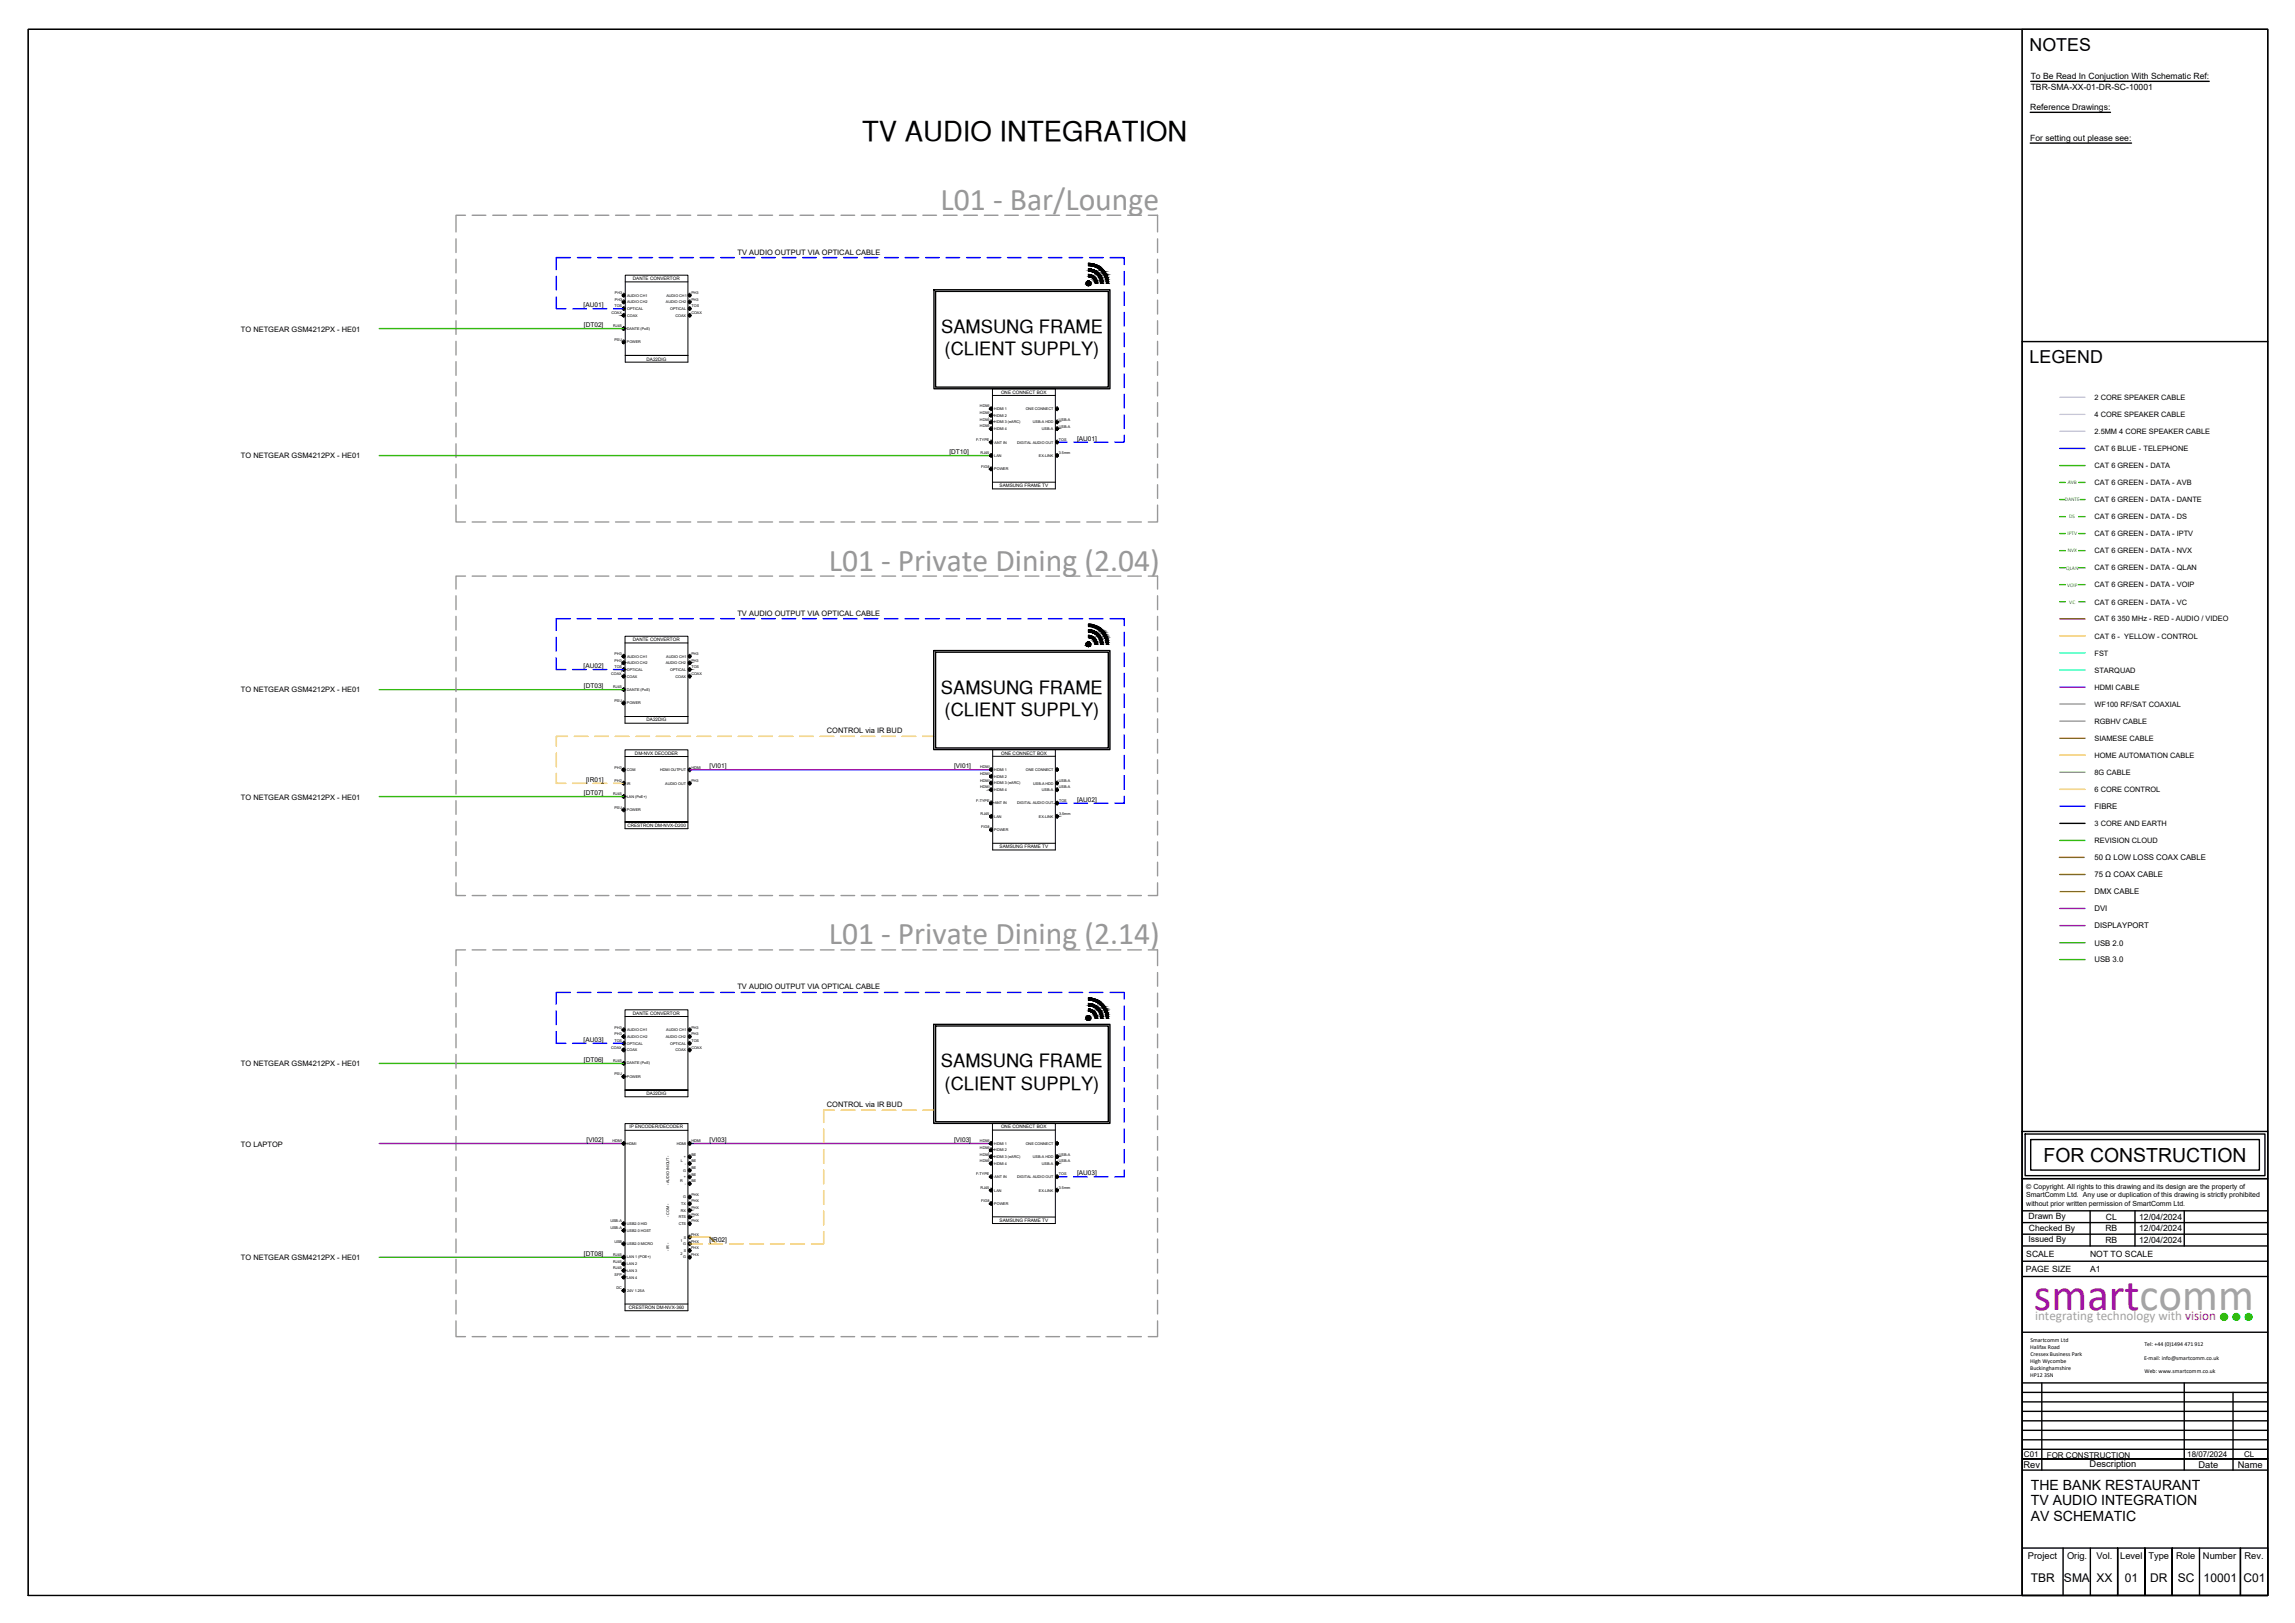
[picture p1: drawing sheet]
<svg xmlns="http://www.w3.org/2000/svg" width="420mm" height="297mm" viewBox="0 0 420 297" stroke-linecap="round" stroke-linejoin="round" font-family="sans-serif">
<defs><g id="words">
<text font-size="8.2" fill="#ce0f69" x="372.4" y="239.7">smartcomm</text>
<g font-size="5.8" fill="#989898">
<text x="172.2" y="38.4">L01 - Bar/Lounge</text>
<text x="151.7" y="104.4">L01 - Private Dining (2.04)</text>
<text x="151.7" y="172.8">L01 - Private Dining (2.14)</text>
</g>
<text font-size="5" x="157.8" y="25.8">TV AUDIO INTEGRATION</text>
<text font-size="3.6" x="374.1" y="212.6">FOR CONSTRUCTION</text>
<g font-size="3.4">
<text x="172.3" y="60.9">SAMSUNG FRAME</text>
<text x="172.9" y="65">(CLIENT SUPPLY)</text>
<text x="172.3" y="126.9">SAMSUNG FRAME</text>
<text x="172.9" y="131">(CLIENT SUPPLY)</text>
<text x="172.3" y="195.4">SAMSUNG FRAME</text>
<text x="172.9" y="199.5">(CLIENT SUPPLY)</text>
</g>
<g font-size="3.3">
<text x="371.6" y="9.3">NOTES</text>
<text x="371.6" y="66.4">LEGEND</text>
</g>
<g font-size="2.6">
<text x="371.8" y="272.6">THE BANK RESTAURANT</text>
<text x="371.8" y="275.4">TV AUDIO INTEGRATION</text>
<text x="371.8" y="278.4">AV SCHEMATIC</text>
</g>
<text font-size="2.4" fill="#a5a39e" x="372.6" y="241.7">integrating technology with vision</text>
<g font-size="2.2">
<text x="371.8" y="289.5">TBR</text>
<text x="377.9" y="289.5">SMA</text>
<text x="383.8" y="289.5">XX</text>
<text x="389" y="289.5">01</text>
<text x="393.7" y="289.5">DR</text>
<text x="398.7" y="289.5">SC</text>
<text x="403.4" y="289.5">10001</text>
<text x="410.7" y="289.5">C01</text>
</g>
<g font-size="1.7">
<text x="370.5" y="268.6">Rev</text>
<text x="382.6" y="268.5">Description</text>
<text x="402.5" y="268.6">Date</text>
<text x="409.7" y="268.6">Name</text>
<text x="371.3" y="285.4">Project</text>
<text x="378.4" y="285.4">Orig.</text>
<text x="383.8" y="285.4">Vol.</text>
<text x="388.2" y="285.4">Level</text>
<text x="393.3" y="285.4">Type</text>
<text x="398.4" y="285.4">Role</text>
<text x="403.3" y="285.4">Number</text>
<text x="410.9" y="285.4">Rev.</text>
</g>
<g font-size="1.6">
<text x="371.8" y="14.5">To Be Read In Conjuction With Schematic Ref:</text>
<text x="371.8" y="16.5">TBR-SMA-XX-01-DR-SC-10001</text>
<text x="371.7" y="20.2">Reference Drawings:</text>
<text x="371.7" y="25.9">For setting out please see:</text>
<text x="371.3" y="227.4">Issued By</text>
<text x="371.4" y="223.1">Drawn By</text>
<text x="371.4" y="225.2">Checked By</text>
<text x="385.4" y="225.4">RB</text>
<text x="385.4" y="227.5">RB</text>
<text x="385.5" y="223.3">CL</text>
<text x="391.6" y="223.3">12/04/2024</text>
<text x="391.6" y="225.4">12/04/2024</text>
<text x="391.6" y="227.5">12/04/2024</text>
<text x="370.9" y="232.9">PAGE SIZE</text>
<text x="371" y="230.1">SCALE</text>
<text x="382.7" y="232.8">A1</text>
<text x="382.7" y="230">NOT TO SCALE</text>
</g>
<g font-size="1.5">
<text x="370.5" y="266.7">C01</text>
<text x="374.7" y="266.8">FOR CONSTRUCTION</text>
<text x="400.4" y="266.7">18/07/2024</text>
<text x="410.8" y="266.7">CL</text>
</g>
<g font-size="1.4">
<text x="135" y="46.6">TV AUDIO OUTPUT VIA OPTICAL CABLE</text>
<text x="44.1" y="60.7">TO NETGEAR GSM4212PX - HE01</text>
<text x="383.5" y="73.2">2 CORE SPEAKER CABLE</text>
<text x="383.5" y="76.3">4 CORE SPEAKER CABLE</text>
<text x="44.1" y="83.9">TO NETGEAR GSM4212PX - HE01</text>
<text x="383.5" y="82.5">CAT 6 BLUE - TELEPHONE</text>
<text x="383.5" y="79.4">2.5MM 4 CORE SPEAKER CABLE</text>
<text x="383.5" y="85.7">CAT 6 GREEN - DATA</text>
<text x="383.5" y="88.8">CAT 6 GREEN - DATA - AVB</text>
<text x="383.5" y="91.9">CAT 6 GREEN - DATA - DANTE</text>
<text x="383.5" y="95">CAT 6 GREEN - DATA - DS</text>
<text x="383.5" y="98.2">CAT 6 GREEN - DATA - IPTV</text>
<text x="383.5" y="101.3">CAT 6 GREEN - DATA - NVX</text>
<text x="383.5" y="104.4">CAT 6 GREEN - DATA - QLAN</text>
<text x="383.5" y="107.5">CAT 6 GREEN - DATA - VOIP</text>
<text x="135" y="112.7">TV AUDIO OUTPUT VIA OPTICAL CABLE</text>
<text x="383.5" y="113.7">CAT 6 350 MHz - RED - AUDIO / VIDEO</text>
<text x="383.5" y="110.6">CAT 6 GREEN - DATA - VC</text>
<text x="383.5" y="116.9">CAT 6 - YELLOW - CONTROL</text>
<text x="383.5" y="120">FST</text>
<text x="383.5" y="123.1">STARQUAD</text>
<text x="44.1" y="126.7">TO NETGEAR GSM4212PX - HE01</text>
<text x="383.5" y="126.2">HDMI CABLE</text>
<text x="383.5" y="129.4">WF100 RF/SAT COAXIAL</text>
<text x="151.4" y="134.2">CONTROL via IR BUD</text>
<text x="383.5" y="132.4">RGBHV CABLE</text>
<text x="383.5" y="135.6">SIAMESE CABLE</text>
<text x="383.5" y="138.7">HOME AUTOMATION CABLE</text>
<text x="383.5" y="141.8">8G CABLE</text>
<text x="44.1" y="146.3">TO NETGEAR GSM4212PX - HE01</text>
<text x="383.5" y="148.1">FIBRE</text>
<text x="383.5" y="144.9">6 CORE CONTROL</text>
<text x="383.5" y="154.3">REVISION CLOUD</text>
<text x="383.5" y="151.2">3 CORE AND EARTH</text>
<text x="383.5" y="157.4">50 Ω LOW LOSS COAX CABLE</text>
<text x="383.5" y="160.6">75 Ω COAX CABLE</text>
<text x="383.5" y="163.7">DMX CABLE</text>
<text x="383.5" y="166.8">DVI</text>
<text x="383.5" y="169.9">DISPLAYPORT</text>
<text x="383.5" y="173">USB 2.0</text>
<text x="383.5" y="176.1">USB 3.0</text>
<text x="135" y="181">TV AUDIO OUTPUT VIA OPTICAL CABLE</text>
<text x="44.1" y="195.1">TO NETGEAR GSM4212PX - HE01</text>
<text x="151.4" y="202.6">CONTROL via IR BUD</text>
<text x="44.1" y="209.8">TO LAPTOP</text>
<text x="44.1" y="230.6">TO NETGEAR GSM4212PX - HE01</text>
</g>
<g font-size="1.3">
<text x="370.9" y="219.1">SmartComm Ltd. Any use or duplication of this drawing is strictly prohibited</text>
<text x="371" y="217.6">© Copyright. All rights to this drawing and its design are the property of</text>
<text x="371" y="220.7">without prior written permission of SmartComm Ltd.</text>
</g>
<g font-size="1.2">
<text x="106.8" y="56.2">[AU01]</text>
<text x="106.9" y="59.9">[DT02]</text>
<text x="173.8" y="83.1">[DT10]</text>
<text x="197.2" y="80.6">[AU01]</text>
<text x="106.8" y="122.3">[AU02]</text>
<text x="106.9" y="125.9">[DT03]</text>
<text x="107.3" y="143.1">[IR01]</text>
<text x="129.9" y="140.6">[VI01]</text>
<text x="174.7" y="140.6">[VI01]</text>
<text x="106.9" y="145.5">[DT07]</text>
<text x="197.2" y="146.7">[AU02]</text>
<text x="106.8" y="190.7">[AU03]</text>
<text x="106.9" y="194.3">[DT06]</text>
<text x="107.4" y="209">[VI02]</text>
<text x="129.9" y="209">[VI03]</text>
<text x="174.7" y="209">[VI03]</text>
<text x="197.2" y="215.1">[AU03]</text>
<text x="129.9" y="227.4">[IR02]</text>
<text x="106.9" y="229.8">[DT08]</text>
</g>
<g font-size="1.1">
<text x="371.7" y="245.7">Smartcomm Ltd</text>
<text x="371.7" y="247">Halifax Road</text>
<text x="371.7" y="249.5">High Wycombe</text>
<text x="371.7" y="250.8">Buckinghamshire</text>
<text x="371.7" y="252">HP12 3SN</text>
<text x="371.7" y="248.2">Cressex Business Park</text>
<text x="392.5" y="248.9">E-mail: info@smartcomm.co.uk</text>
<text x="392.6" y="246.4">Tel: +44 (0)1494 471 912</text>
<text x="392.6" y="251.4">Web: www.smartcomm.co.uk</text>
</g>
<g font-size="1" fill="#2eb800">
<text x="378.5" y="88.6">AVB</text>
<text x="378" y="91.7">DANTE</text>
<text x="378.8" y="94.9">DS</text>
<text x="378.5" y="98">IPTV</text>
<text x="378.5" y="101.1">NVX</text>
<text x="378.2" y="104.3">QLAN</text>
<text x="378.4" y="107.3">VOIP</text>
<text x="378.8" y="110.5">VC</text>
</g>
<g font-size=".9">
<text x="115.9" y="51.3">DANTE CONVERTOR</text>
<text x="118.4" y="66">DA22DIG</text>
<text x="183.3" y="72.1">ONE CONNECT BOX</text>
<text x="183" y="89.2">SAMSUNG FRAME TV</text>
<text x="115.9" y="117.4">DANTE CONVERTOR</text>
<text x="118.4" y="132">DA22DIG</text>
<text x="116.2" y="138.2">DM-NVX DECODER</text>
<text x="183.3" y="138.1">ONE CONNECT BOX</text>
<text x="114.9" y="151.4">CRESTRON DM-NVX-D200</text>
<text x="183" y="155.3">SAMSUNG FRAME TV</text>
<text x="115.9" y="185.7">DANTE CONVERTOR</text>
<text x="118.4" y="200.4">DA22DIG</text>
<text x="115.2" y="206.5">IP ENCODER/DECODER</text>
<text x="183.3" y="206.5">ONE CONNECT BOX</text>
<text x="183" y="223.6">SAMSUNG FRAME TV</text>
<text x="115.1" y="239.6">CRESTRON DM-NVX-360</text>
</g>
<g font-size=".7">
<text x="112.6" y="53.8">PH3</text>
<text x="126.6" y="53.8">PH3</text>
<text x="111.9" y="57.5">COAX</text>
<text x="112.3" y="59.9">RJ45</text>
<text x="112.5" y="56.2">TOS</text>
<text x="112.6" y="55">PH3</text>
<text x="114.8" y="54.3">AUDIO CH1</text>
<text x="114.8" y="55.5">AUDIO CH2</text>
<text x="114.8" y="56.8">OPTICAL</text>
<text x="114.8" y="57.9">COAX</text>
<text x="121.9" y="55.5">AUDIO CH2</text>
<text x="122" y="54.3">AUDIO CH1</text>
<text x="122.7" y="56.8">OPTICAL</text>
<text x="123.7" y="58">COAX</text>
<text x="126.6" y="55">PH3</text>
<text x="126.6" y="57.5">COAX</text>
<text x="126.6" y="56.2">TOS</text>
<text x="112.5" y="62.3">PSU</text>
<text x="114.8" y="62.9">POWER</text>
<text x="114.8" y="60.4">DANTE (PoE)</text>
<text x="179.4" y="74.6">HDMI</text>
<text x="179.4" y="75.8">HDMI</text>
<text x="179.4" y="77">HDMI</text>
<text x="182" y="75">HDMI 1</text>
<text x="182" y="76.3">HDMI 2</text>
<text x="182" y="77.5">HDMI 3 (eARC)</text>
<text x="187.8" y="75">ONE CONNECT</text>
<text x="189.1" y="77.5">USB-A HDD</text>
<text x="193.8" y="77">USB-A</text>
<text x="178.7" y="80.7">F-TYPE</text>
<text x="179.4" y="78.2">HDMI</text>
<text x="179.5" y="83.1">RJ45</text>
<text x="182" y="83.6">LAN</text>
<text x="182" y="78.7">HDMI 4</text>
<text x="182.1" y="81.2">ANT IN</text>
<text x="186.2" y="81.2">DIGITAL AUDIO OUT</text>
<text x="190.2" y="83.6">EX-LINK</text>
<text x="190.8" y="78.7">USB-A</text>
<text x="193.8" y="78.3">USB-A</text>
<text x="193.8" y="80.7">TOS</text>
<text x="193.8" y="83.1">3.5mm</text>
<text x="179.6" y="85.6">FIG8</text>
<text x="182" y="86">POWER</text>
<text x="112.5" y="119.9">PH3</text>
<text x="126.6" y="119.9">PH3</text>
<text x="111.9" y="123.5">COAX</text>
<text x="112.3" y="126">RJ45</text>
<text x="112.5" y="122.3">TOS</text>
<text x="112.5" y="121.1">PH3</text>
<text x="114.8" y="122.8">OPTICAL</text>
<text x="114.8" y="124">COAX</text>
<text x="114.8" y="120.3">AUDIO CH1</text>
<text x="114.8" y="121.6">AUDIO CH2</text>
<text x="121.9" y="121.6">AUDIO CH2</text>
<text x="122" y="120.3">AUDIO CH1</text>
<text x="122.7" y="122.8">OPTICAL</text>
<text x="123.7" y="124">COAX</text>
<text x="126.6" y="121.1">PH3</text>
<text x="126.6" y="122.3">TOS</text>
<text x="126.6" y="123.6">COAX</text>
<text x="112.5" y="128.4">PSU</text>
<text x="114.8" y="128.9">POWER</text>
<text x="114.8" y="126.4">DANTE (PoE)</text>
<text x="112.5" y="140.7">PH3</text>
<text x="112.5" y="143.1">PH2</text>
<text x="114.8" y="141.2">COM</text>
<text x="114.8" y="143.6">IR</text>
<text x="120.9" y="141.2">HDMI OUTPUT</text>
<text x="121.8" y="143.6">AUDIO OUT</text>
<text x="126.6" y="140.7">HDMI</text>
<text x="126.6" y="143.1">PH3</text>
<text x="179.5" y="140.6">HDMI</text>
<text x="179.5" y="141.8">HDMI</text>
<text x="179.5" y="143.1">HDMI</text>
<text x="182" y="141.1">HDMI 1</text>
<text x="182" y="142.4">HDMI 2</text>
<text x="182" y="143.5">HDMI 3 (eARC)</text>
<text x="187.8" y="141.1">ONE CONNECT</text>
<text x="189.1" y="143.6">USB-A HDD</text>
<text x="193.8" y="143.1">USB-A</text>
<text x="112.3" y="145.5">RJ45</text>
<text x="112.5" y="148">PSU</text>
<text x="114.8" y="148.5">POWER</text>
<text x="114.8" y="146">LAN (PoE+)</text>
<text x="178.7" y="146.8">F-TYPE</text>
<text x="179.5" y="144.3">HDMI</text>
<text x="179.5" y="149.2">RJ45</text>
<text x="182" y="149.7">LAN</text>
<text x="182" y="144.8">HDMI 4</text>
<text x="182.1" y="147.2">ANT IN</text>
<text x="186.2" y="147.2">DIGITAL AUDIO OUT</text>
<text x="190.2" y="149.7">EX-LINK</text>
<text x="190.8" y="144.8">USB-A</text>
<text x="193.8" y="144.3">USB-A</text>
<text x="193.9" y="146.8">TOS</text>
<text x="193.9" y="149.2">3.5mm</text>
<text x="179.6" y="151.6">FIG8</text>
<text x="182" y="152.1">POWER</text>
<text x="111.9" y="191.9">COAX</text>
<text x="112.5" y="190.7">TOS</text>
<text x="112.5" y="188.2">PH3</text>
<text x="112.5" y="189.5">PH3</text>
<text x="114.8" y="191.2">OPTICAL</text>
<text x="114.8" y="188.8">AUDIO CH1</text>
<text x="114.8" y="190">AUDIO CH2</text>
<text x="121.9" y="190">AUDIO CH2</text>
<text x="122" y="188.8">AUDIO CH1</text>
<text x="122.7" y="191.2">OPTICAL</text>
<text x="126.6" y="188.2">PH3</text>
<text x="126.6" y="189.5">PH3</text>
<text x="126.6" y="190.7">TOS</text>
<text x="126.6" y="191.9">COAX</text>
<text x="112.3" y="194.4">RJ45</text>
<text x="112.5" y="196.8">PSU</text>
<text x="114.8" y="197.3">POWER</text>
<text x="114.8" y="194.8">DANTE (PoE)</text>
<text x="114.8" y="192.4">COAX</text>
<text x="123.7" y="192.4">COAX</text>
<text x="112.1" y="209.1">HDMI</text>
<text x="114.8" y="209.5">HDMI</text>
<text x="123.9" y="209.5">HDMI</text>
<text x="126.6" y="209.1">HDMI</text>
<text x="179.4" y="209">HDMI</text>
<text x="182" y="209.5">HDMI 1</text>
<text x="187.8" y="209.5">ONE CONNECT</text>
<text x="124.6" y="212.6">L</text>
<text x="125.1" y="214.4">G</text>
<text x="125.2" y="212">+</text>
<text x="125.2" y="215.7">+</text>
<text x="125.4" y="213.2">-</text>
<text x="126.6" y="211.5">BE</text>
<text x="126.6" y="212.7">BE</text>
<text x="126.6" y="213.9">BE</text>
<text x="126.6" y="215.2">BE</text>
<text x="178.7" y="215.1">F-TYPE</text>
<text x="179.4" y="210.3">HDMI</text>
<text x="179.4" y="211.5">HDMI</text>
<text x="179.4" y="212.7">HDMI</text>
<text x="182" y="210.7">HDMI 2</text>
<text x="182" y="211.9">HDMI 3 (eARC)</text>
<text x="182" y="213.2">HDMI 4</text>
<text x="182.1" y="215.6">ANT IN</text>
<text x="186.2" y="215.6">DIGITAL AUDIO OUT</text>
<text x="189.1" y="211.9">USB-A HDD</text>
<text x="190.8" y="213.2">USB-A</text>
<text x="193.8" y="211.5">USB-A</text>
<text x="193.8" y="212.7">USB-A</text>
<text x="193.8" y="215.1">TOS</text>
<text x="122.5" y="216.9" transform="rotate(-90 122.5 216.9)">- AUDIO IN/OUT -</text>
<text x="124.5" y="216.3">R</text>
<text x="124.6" y="221.8">RX</text>
<text x="124.7" y="220.5">TX</text>
<text x="125.1" y="219.3">G</text>
<text x="125.4" y="216.9">-</text>
<text x="126.6" y="216.4">BE</text>
<text x="126.6" y="218.8">PHX</text>
<text x="126.6" y="220.1">PHX</text>
<text x="126.6" y="221.3">PHX</text>
<text x="179.5" y="217.6">RJ45</text>
<text x="179.6" y="220">FIG8</text>
<text x="182" y="220.5">POWER</text>
<text x="182" y="218.1">LAN</text>
<text x="190.2" y="218.1">EX-LINK</text>
<text x="193.8" y="217.6">3.5mm</text>
<text x="111.8" y="224.9">USB-A</text>
<text x="111.8" y="223.7">USB-A</text>
<text x="112.5" y="227.4">USB</text>
<text x="114.8" y="227.9">USB2.0 MICRO</text>
<text x="114.8" y="225.5">USB2.0 HOST</text>
<text x="114.8" y="224.2">USB2.0 HID</text>
<text x="122.5" y="222.7" transform="rotate(-90 122.5 222.7)">- COM -</text>
<text x="124.2" y="223">RTS</text>
<text x="124.2" y="224.2">CTS</text>
<text x="124.6" y="227.3">1</text>
<text x="125.1" y="227.9">G</text>
<text x="125.2" y="226.7">S</text>
<text x="126.5" y="226.2">PHX</text>
<text x="126.5" y="227.4">PHX</text>
<text x="126.6" y="222.5">PHX</text>
<text x="126.6" y="223.7">PHX</text>
<text x="112.3" y="229.9">RJ45</text>
<text x="112.3" y="231.1">RJ45</text>
<text x="112.3" y="232.3">RJ45</text>
<text x="112.5" y="233.5">SFP</text>
<text x="114.8" y="230.3">LAN 1 (POE+)</text>
<text x="114.8" y="231.5">LAN 2</text>
<text x="114.8" y="232.8">LAN 3</text>
<text x="122.5" y="229" transform="rotate(-90 122.5 229)">- IR -</text>
<text x="124.6" y="229.7">2</text>
<text x="125.1" y="230.3">G</text>
<text x="125.2" y="229.1">S</text>
<text x="126.5" y="228.6">PHX</text>
<text x="126.5" y="229.9">PHX</text>
<text x="112.9" y="236">DC</text>
<text x="114.8" y="234">LAN 4</text>
<text x="114.8" y="236.5">24V 1.25A</text>
</g>
</g></defs>
<!-- layer: SC - Equipment -->
<g fill="none" stroke="#000" stroke-width=".18">
<path d="M114.1 53.7a.36 .36 0 0 1 .4 .3 .36 .36 0 0 1-.4 .4M114.1 59.8a.36 .36 0 0 1 .4 .3 .36 .36 0 0 1-.4 .4M114.1 54.9a.36 .36 0 0 1 .4 .4 .36 .36 0 0 1-.4 .3M114.1 56.1a.36 .36 0 0 1 .4 .4 .36 .36 0 0 1-.4 .3M114.1 57.3a.36 .36 0 0 1 .4 .4 .36 .36 0 0 1-.4 .4M114.5 50.4h11.4v15.9h-11.4zM114.5 51.6h11.4M126.3 53.7a.36 .36 0 0 0-.3 .3 .36 .36 0 0 0 .3 .4M126.3 54.9a.36 .36 0 0 0-.3 .4 .36 .36 0 0 0 .3 .3M126.3 56.1a.36 .36 0 0 0-.3 .4 .36 .36 0 0 0 .3 .3M126.3 57.3a.36 .36 0 0 0-.3 .4 .36 .36 0 0 0 .3 .4M114.1 62.2a.36 .36 0 0 1 .4 .4 .36 .36 0 0 1-.4 .3"/>
<path d="M114.5 65.1h11.4h-11.4M181.4 74.5a.36 .36 0 0 1 .3 .3 .36 .36 0 0 1-.3 .4M181.4 75.6a.36 .36 0 0 1 .3 .4 .36 .36 0 0 1-.3 .4M181.4 76.9a.36 .36 0 0 1 .3 .3 .36 .36 0 0 1-.3 .4M181.4 78.1a.36 .36 0 0 1 .3 .4 .36 .36 0 0 1-.3 .3M181.7 71.1h11.5v18.4h-11.5zM181.7 72.4h11.5M193.6 74.5a.36 .36 0 0 0-.3 .3 .36 .36 0 0 0 .3 .4M193.6 76.9a.36 .36 0 0 0-.3 .3 .36 .36 0 0 0 .3 .4M193.6 78.1a.36 .36 0 0 0-.3 .4 .36 .36 0 0 0 .3 .3M181.4 85.5a.36 .36 0 0 1 .3 .3 .36 .36 0 0 1-.3 .4M181.4 83a.36 .36 0 0 1 .3 .4 .36 .36 0 0 1-.3 .3"/>
<path d="M181.4 80.5a.36 .36 0 0 1 .3 .4 .36 .36 0 0 1-.3 .4M181.7 88.3h11.5M193.6 80.5a.36 .36 0 0 0-.3 .4 .36 .36 0 0 0 .3 .4M193.6 83a.36 .36 0 0 0-.3 .4 .36 .36 0 0 0 .3 .3M114.1 119.7a.36 .36 0 0 1 .4 .4 .36 .36 0 0 1-.4 .4M114.4 116.4h11.5v16h-11.5zM114.4 117.7h11.5M126.3 119.7a.36 .36 0 0 0-.3 .4 .36 .36 0 0 0 .3 .4M114.1 128.3a.36 .36 0 0 1 .4 .4 .36 .36 0 0 1-.4 .3M114.1 125.8a.36 .36 0 0 1 .4 .4 .36 .36 0 0 1-.4 .4M114.1 120.9a.36 .36 0 0 1 .4 .4 .36 .36 0 0 1-.4 .4M114.1 122.2a.36 .36 0 0 1 .4 .3 .36 .36 0 0 1-.4 .4"/>
<path d="M114.1 123.4a.36 .36 0 0 1 .4 .3 .36 .36 0 0 1-.4 .4M114.4 131.1h11.5h-11.5M114.4 137.2h11.5v14.5h-11.5zM114.4 138.5h11.5M126.3 120.9a.36 .36 0 0 0-.3 .4 .36 .36 0 0 0 .3 .4M126.3 122.2a.36 .36 0 0 0-.3 .3 .36 .36 0 0 0 .3 .4M126.3 123.4a.36 .36 0 0 0-.3 .3 .36 .36 0 0 0 .3 .4M181.7 137.2h11.5v18.4h-11.5zM181.7 138.4h11.5M114.1 140.5a.36 .36 0 0 1 .4 .4 .36 .36 0 0 1-.4 .4M114.1 147.9a.36 .36 0 0 1 .4 .3 .36 .36 0 0 1-.4 .4M114.1 145.4a.36 .36 0 0 1 .4 .4 .36 .36 0 0 1-.4 .3"/>
<path d="M114.1 143a.36 .36 0 0 1 .4 .3 .36 .36 0 0 1-.4 .4M114.4 150.4h11.5h-11.5M126.3 140.5a.36 .36 0 0 0-.3 .4 .36 .36 0 0 0 .3 .4M126.3 143a.36 .36 0 0 0-.3 .3 .36 .36 0 0 0 .3 .4M181.4 140.5a.36 .36 0 0 1 .3 .4 .36 .36 0 0 1-.3 .3M181.4 151.5a.36 .36 0 0 1 .3 .4 .36 .36 0 0 1-.3 .3M181.4 149a.36 .36 0 0 1 .3 .4 .36 .36 0 0 1-.3 .4M181.4 141.7a.36 .36 0 0 1 .3 .4 .36 .36 0 0 1-.3 .3M181.4 142.9a.36 .36 0 0 1 .3 .4 .36 .36 0 0 1-.3 .4M181.4 144.2a.36 .36 0 0 1 .3 .3 .36 .36 0 0 1-.3 .4M181.4 146.6a.36 .36 0 0 1 .3 .3 .36 .36 0 0 1-.3 .4M181.7 154.3h11.5"/>
<path d="M193.6 140.5a.36 .36 0 0 0-.3 .4 .36 .36 0 0 0 .3 .3M193.6 142.9a.36 .36 0 0 0-.3 .4 .36 .36 0 0 0 .3 .4M193.6 144.2a.36 .36 0 0 0-.3 .3 .36 .36 0 0 0 .3 .4M193.6 146.6a.36 .36 0 0 0-.3 .4 .36 .36 0 0 0 .3 .3M193.6 149a.36 .36 0 0 0-.3 .4 .36 .36 0 0 0 .3 .4M114.1 188.1a.36 .36 0 0 1 .4 .4 .36 .36 0 0 1-.4 .3M114.1 196.7a.36 .36 0 0 1 .4 .3 .36 .36 0 0 1-.4 .4M114.1 194.3a.36 .36 0 0 1 .4 .3 .36 .36 0 0 1-.4 .4M114.1 189.3a.36 .36 0 0 1 .4 .4 .36 .36 0 0 1-.4 .4M114.1 190.6a.36 .36 0 0 1 .4 .3 .36 .36 0 0 1-.4 .4M114.1 191.8a.36 .36 0 0 1 .4 .4 .36 .36 0 0 1-.4 .3M114.4 184.8h11.5v15.9h-11.5z"/>
<path d="M114.4 199.5h11.5h-11.5M114.4 186h11.5M126.3 188.1a.36 .36 0 0 0-.3 .4 .36 .36 0 0 0 .3 .3M126.3 189.3a.36 .36 0 0 0-.3 .4 .36 .36 0 0 0 .3 .4M126.3 190.6a.36 .36 0 0 0-.3 .3 .36 .36 0 0 0 .3 .4M126.3 191.8a.36 .36 0 0 0-.3 .4 .36 .36 0 0 0 .3 .3M114.1 208.9a.36 .36 0 0 1 .4 .4 .36 .36 0 0 1-.4 .3M114.4 205.6h11.5v34.3h-11.5zM114.4 206.9h11.5M126.3 208.9a.36 .36 0 0 0-.3 .4 .36 .36 0 0 0 .3 .3M126.3 211.4a.36 .36 0 0 0-.3 .3 .36 .36 0 0 0 .3 .4M126.3 212.6a.36 .36 0 0 0-.3 .3 .36 .36 0 0 0 .3 .4"/>
<path d="M126.3 213.8a.36 .36 0 0 0-.3 .4 .36 .36 0 0 0 .3 .3M126.3 215a.36 .36 0 0 0-.3 .4 .36 .36 0 0 0 .3 .4M126.3 216.3a.36 .36 0 0 0-.3 .3 .36 .36 0 0 0 .3 .4M126.3 218.7a.36 .36 0 0 0-.3 .4 .36 .36 0 0 0 .3 .3M126.3 219.9a.36 .36 0 0 0-.3 .4 .36 .36 0 0 0 .3 .4M181.4 208.9a.36 .36 0 0 1 .3 .4 .36 .36 0 0 1-.3 .3M181.4 219.9a.36 .36 0 0 1 .3 .4 .36 .36 0 0 1-.3 .3M181.4 217.5a.36 .36 0 0 1 .3 .3 .36 .36 0 0 1-.3 .4M181.4 210.1a.36 .36 0 0 1 .3 .3 .36 .36 0 0 1-.3 .4M181.4 211.3a.36 .36 0 0 1 .3 .4 .36 .36 0 0 1-.3 .3M181.4 212.5a.36 .36 0 0 1 .3 .4 .36 .36 0 0 1-.3 .4M181.4 215a.36 .36 0 0 1 .3 .4 .36 .36 0 0 1-.3 .3"/>
<path d="M181.7 205.6h11.5v18.3h-11.5zM181.7 206.8h11.5M193.6 208.9a.36 .36 0 0 0-.3 .4 .36 .36 0 0 0 .3 .3M193.6 211.3a.36 .36 0 0 0-.3 .4 .36 .36 0 0 0 .3 .3M193.6 212.5a.36 .36 0 0 0-.3 .4 .36 .36 0 0 0 .3 .4M193.6 215a.36 .36 0 0 0-.3 .4 .36 .36 0 0 0 .3 .3M193.6 217.5a.36 .36 0 0 0-.3 .3 .36 .36 0 0 0 .3 .4M114.1 229.7a.36 .36 0 0 1 .4 .4 .36 .36 0 0 1-.4 .3M114.1 235.8a.36 .36 0 0 1 .4 .4 .36 .36 0 0 1-.4 .3M114.1 227.3a.36 .36 0 0 1 .4 .3 .36 .36 0 0 1-.4 .4M114.1 224.8a.36 .36 0 0 1 .4 .4 .36 .36 0 0 1-.4 .3M114.1 223.6a.36 .36 0 0 1 .4 .4 .36 .36 0 0 1-.4 .3"/>
<path d="M114.1 231a.36 .36 0 0 1 .4 .3 .36 .36 0 0 1-.4 .4M114.1 232.1a.36 .36 0 0 1 .4 .4 .36 .36 0 0 1-.4 .4M114.1 233.4a.36 .36 0 0 1 .4 .3 .36 .36 0 0 1-.4 .4M114.4 238.7h11.5M126.3 226a.36 .36 0 0 0-.3 .4 .36 .36 0 0 0 .3 .4M126.3 227.3a.36 .36 0 0 0-.3 .3 .36 .36 0 0 0 .3 .4M126.3 221.1a.36 .36 0 0 0-.3 .4 .36 .36 0 0 0 .3 .4M126.3 222.4a.36 .36 0 0 0-.3 .3 .36 .36 0 0 0 .3 .4M126.3 223.6a.36 .36 0 0 0-.3 .4 .36 .36 0 0 0 .3 .3M126.3 228.5a.36 .36 0 0 0-.3 .4 .36 .36 0 0 0 .3 .3M126.3 229.7a.36 .36 0 0 0-.3 .4 .36 .36 0 0 0 .3 .3M181.7 222.7h11.5"/>
</g>
<g fill="#000" stroke="#000" stroke-width=".18">
<path d="M199 51.5h.6zM199.1 51.5h.3zM199.2 51.4h.1zM199.3 48.2h.3zM199.3 48.6h1.7zM199.3 49.2h.3zM199.3 50.2h.2zM199.3 50.7h1.1zM200.4 51.6h.5v.2zM201.5 51.6h.4v.2zM202.5 51.5h.4l.1 .3zM198.8 118.1h.8z"/>
<path d="M199.3 114.2h.3zM199.3 115.3h.3zM199.3 116.3h.2zM200.3 114.8h1zM200.4 117.7h.5v.2zM201.5 117.6h.4v.3zM202.5 117.6h.4v.3zM198.9 186.5h.7zM199.3 182.6l.3 .1zM199.3 183.6l.3 .1zM199.3 184.1h1.4zM199.3 184.7h.2z"/>
<path d="M200.4 186.1h.5v.2zM201.5 186h.4v.3zM202.5 186h.4v.3z"/>
<path d="M113.9 54l.1 .2 .1-.2zM114 54.2l.1-.2v.2zM114.1 54v.2h.1z"/>
<path d="M113.9 55.3l.1 .1 .1-.1zM114 55.4l.1-.1v.1zM114.1 55.3v.1h.1z"/>
<path d="M113.9 56.5l.1 .1 .1-.1zM114 56.6l.1-.1v.2zM114.1 56.5v.2l.1-.1z"/>
<path d="M113.9 57.7l.1 .2 .1-.2zM114 57.9l.1-.2v.2zM114.1 57.7v.2h.1z"/>
<path d="M114 57.6l.1 .1h-.2zM113.9 57.7h.2z"/>
<path d="M114 53.9l.1 .1v-.1zM114 53.9l.1 .1h-.2z"/>
<path d="M114 60l.1 .1v-.1zM114 60l.1 .1h-.2z"/>
<path d="M114 55.1l.1 .2v-.2zM114 55.1l.1 .2h-.2z"/>
<path d="M114.1 54l.1 .2 .1-.2zM114.1 54l.1-.1 .1 .1zM114.1 53.9v.1l.1-.1z"/>
<path d="M114.1 55.3l.1 .1 .1-.1zM114.1 55.3l.1-.2 .1 .2zM114.1 55.1v.2l.1-.2z"/>
<path d="M114.1 56.5l.1 .1 .1-.1zM114.1 56.5l.1-.1 .1 .1z"/>
<path d="M114.1 56.3l.1 .1-.1 .1zM114.1 56.3v.2zM114 56.4l.1-.1v.2zM114 56.4l.1 .1zM114 56.4l.1 .1h-.2z"/>
<path d="M114.1 57.7l.1 .2 .1-.2zM114.1 57.7l.1-.1 .1 .1zM114.1 57.7l.1-.1zM114.1 57.5l.1 .1-.1 .1zM114 57.6l.1 .1v-.2z"/>
<path d="M126.2 54v.2l.1-.2zM126.2 54.2l.1-.2v.2zM126.3 54v.2h.1z"/>
<path d="M126.2 55.3v.1l.1-.1zM126.2 55.4l.1-.1v.1zM126.3 55.3v.1h.1z"/>
<path d="M126.2 56.5v.1l.1-.1zM126.2 56.6l.1-.1v.2zM126.3 56.5v.2l.1-.1z"/>
<path d="M126.2 57.7v.2l.1-.2zM126.2 57.9l.1-.2v.2zM126.3 57.7v.2h.1z"/>
<path d="M126.2 53.9l.1 .1v-.1zM126.2 53.9l.1 .1h-.1z"/>
<path d="M126.2 55.1l.1 .2v-.2zM126.2 55.1l.1 .2h-.1z"/>
<path d="M126.2 56.4l.1 .1v-.2zM126.2 56.4l.1 .1h-.1z"/>
<path d="M126.3 54l.1 .2 .1-.2zM126.3 54l.1-.1 .1 .1zM126.3 53.9v.1l.1-.1z"/>
<path d="M126.3 55.3l.1 .1 .1-.1zM126.3 55.3l.1-.2 .1 .2zM126.3 55.1v.2l.1-.2z"/>
<path d="M126.3 56.5l.1 .1 .1-.1zM126.3 56.5l.1-.1 .1 .1zM126.3 56.3v.2l.1-.1z"/>
<path d="M126.3 57.7l.1 .2 .1-.2zM126.3 57.7l.1-.1 .1 .1z"/>
<path d="M126.3 57.5l.1 .1-.1 .1zM126.3 57.5v.2zM126.2 57.6l.1-.1v.2zM126.2 57.6l.1 .1zM126.2 57.6l.1 .1h-.1z"/>
<path d="M199.2 51.4h.1zM199.2 51.4h.1z"/>
<path d="M199.2 51.4l.2 .1zM199.2 51.4l.2 .1zM199.1 51.5h.3z"/>
<path d="M199.1 51.5h.4zM199.1 51.5h.4z"/>
<path d="M199.1 52.3h.3zM199.1 52.3h.2zM199.2 52.3h.1z"/>
<path d="M199.1 51.5h.4zM199.1 51.5h.4z"/>
<path d="M199.3 50.2l.4 .1zM199.3 50.2l.4 .1z"/>
<path d="M199 51.5h.6zM199 51.5h.6zM199 51.5h.6z"/>
<path d="M199.1 52.2h.4zM199.1 52.2l.3 .1zM199.1 52.3h.3zM199.1 52.3h.3z"/>
<path d="M199.3 49.2l.6 .1zM199.3 49.2l.6 .1z"/>
<path d="M199 51.5l.6 .1zM199 51.5l.6 .1z"/>
<path d="M198.9 51.6h.7zM198.9 51.6h.7z"/>
<path d="M199 52.2h.6zM199 52.2h.5zM199.1 52.2h.4zM199.1 52.2h.4z"/>
<path d="M199.3 48.2h.7zM199.3 48.2h.7z"/>
<path d="M198.9 51.6h.7zM198.9 51.6h.7z"/>
<path d="M198.9 51.6l.8 .1zM198.9 51.6l.8 .1z"/>
<path d="M198.9 52.1h.7zM198.9 52.1l.7 .1zM199 52.2h.6zM199 52.2h.6z"/>
<path d="M198.9 51.7h.8zM198.9 51.7h.8z"/>
<path d="M198.9 51.7l.8 .1zM198.9 51.7l.8 .1z"/>
<path d="M198.8 51.8h.9zM198.8 51.8h.9z"/>
<path d="M198.8 51.8h.9zM198.8 51.8h.9z"/>
<path d="M198.8 51.8l.9 .1zM198.8 51.8l.9 .1z"/>
<path d="M198.8 51.9l.9 .1zM198.8 51.9l.9 .1z"/>
<path d="M198.8 52h.9zM198.8 52h.9z"/>
<path d="M198.9 52l.8 .1zM198.9 52l.8 .1z"/>
<path d="M198.9 52.1h.8zM198.9 52.1h.7zM198.9 52.1h.7zM198.9 52.1h.7z"/>
<path d="M199.3 50.3l.6 .1zM199.3 50.3l.6 .1z"/>
<path d="M198.8 51.9h.9zM198.8 51.9h.9z"/>
<path d="M199.3 49.3h.9zM199.3 49.3h.9z"/>
<path d="M199.3 50.4l.9 .1-.3-.1zM199.3 50.4l.9 .1h-.9z"/>
<path d="M199.3 48.2l1.1 .1zM199.3 48.2l1.1 .1z"/>
<path d="M199.3 49.3l1.1 .2-.2-.2zM199.3 49.3l1.1 .2h-1.1z"/>
<path d="M199.3 50.5l1.1 .1-.2-.1zM199.3 50.5l1.1 .1h-1.1z"/>
<path d="M199.3 48.3l1.4 .2-.3-.2zM199.3 48.3l1.4 .2h-1.4z"/>
<path d="M199.3 50.6l1.1 .1zM199.3 50.6l1.1 .1zM199.3 50.7h1.1z"/>
<path d="M199.5 50.7h.9zM199.5 50.7h.9z"/>
<path d="M199.3 49.5l1.4 .1-.3-.1zM199.3 49.5l1.4 .1h-1.4z"/>
<path d="M199.7 50.7l.8 .1zM199.7 50.7l.8 .1z"/>
<path d="M200.4 51.6h.5zM200.4 51.6h.5z"/>
<path d="M199.8 50.8h.7zM199.8 50.8h.7z"/>
<path d="M199.9 50.8l.7 .2-.1-.2zM199.9 50.8l.7 .2h-.5z"/>
<path d="M200.1 51h.6zM200.1 51h.6z"/>
<path d="M200.1 51l.6 .1v-.1zM200.1 51l.6 .1h-.5z"/>
<path d="M199.3 48.5l1.7 .1-.3-.1zM199.3 48.5l1.7 .1h-1.7z"/>
<path d="M199.3 49.6h1.4zM199.3 49.6h1.4z"/>
<path d="M200.2 51.1l.6 .1zM200.2 51.1l.6 .1z"/>
<path d="M199.3 49.6h1.5zM199.3 49.6h1.5z"/>
<path d="M199.6 49.6l1.2 .1zM199.6 49.6l1.2 .1z"/>
<path d="M200.3 51.2l.5 .1zM200.3 51.2l.5 .1z"/>
<path d="M200.3 51.3l.6 .1-.1-.1zM200.3 51.3l.6 .1h-.5z"/>
<path d="M199.9 49.7l1.1 .1zM199.9 49.7l1.1 .1z"/>
<path d="M200.4 51.4l.5 .1zM200.4 51.4l.5 .1z"/>
<path d="M200.4 51.5l.5 .1v-.1zM200.4 51.5l.5 .1h-.5z"/>
<path d="M200.5 51.8h.4zM200.4 51.6l.5 .2h-.4z"/>
<path d="M200.1 49.8h.9zM200.1 49.8h.9z"/>
<path d="M200.1 49.8l1 .1-.1-.1zM200.1 49.8l1 .1z"/>
<path d="M199.3 48.6h1.7zM199.3 48.6h1.7zM199.3 48.6h1.7z"/>
<path d="M199.6 48.6l1.5 .1zM199.6 48.6l1.5 .1z"/>
<path d="M199.9 48.7l1.4 .1zM199.9 48.7l1.4 .1z"/>
<path d="M200.4 49.9l.8 .1zM200.4 49.9l.8 .1z"/>
<path d="M200.4 50l.9 .1-.1-.1zM200.4 50l.9 .1h-.7z"/>
<path d="M200.6 50.1l.8 .1zM200.6 50.1l.8 .1z"/>
<path d="M200.3 48.8h1zM200.3 48.8h1z"/>
<path d="M200.3 48.8l1.2 .1zM200.3 48.8l1.2 .1z"/>
<path d="M200.7 50.2l.7 .1zM200.7 50.2l.7 .1z"/>
<path d="M200.9 50.3l.6 .1-.1-.1zM200.9 50.3l.6 .1h-.5z"/>
<path d="M200.6 48.9l1 .1-.1-.1zM200.6 48.9l1 .1h-.8z"/>
<path d="M201 50.4l.6 .1zM201 50.4l.6 .1z"/>
<path d="M201 50.5l.7 .2-.1-.2zM201 50.5l.7 .2h-.5z"/>
<path d="M200.8 49l.9 .1zM200.8 49l.9 .1z"/>
<path d="M200.9 49.1l.9 .1-.1-.1zM200.9 49.1l.9 .1h-.6z"/>
<path d="M201.2 50.7h.5zM201.2 50.7h.5z"/>
<path d="M201.2 50.7l.6 .3-.1-.3zM201.2 50.7l.6 .3h-.5zM201.3 51h.5zM201.3 51h.5z"/>
<path d="M201.3 51l.6 .3-.1-.3zM201.3 51l.6 .3h-.5z"/>
<path d="M201.2 49.2l.7 .1zM201.2 49.2l.7 .1z"/>
<path d="M201.2 49.3l.9 .1-.2-.1zM201.2 49.3l.9 .1h-.6z"/>
<path d="M201.4 51.3h.5zM201.4 51.3h.5z"/>
<path d="M201.4 51.3l.5 .2v-.2zM201.4 51.3l.5 .2h-.4z"/>
<path d="M201.5 51.5l.4 .1zM201.5 51.5l.4 .1z"/>
<path d="M201.5 51.8h.4zM201.5 51.6l.4 .2h-.4z"/>
<path d="M201.5 49.4l.6 .1zM201.5 49.4l.6 .1z"/>
<path d="M201.5 49.5l.8 .2-.2-.2zM201.5 49.5l.8 .2h-.6z"/>
<path d="M201.7 49.7l.7 .1-.1-.1zM201.7 49.7l.7 .1h-.6z"/>
<path d="M201.8 49.8l.6 .1v-.1zM201.8 49.8l.6 .1h-.5z"/>
<path d="M201.9 49.9l.6 .2-.1-.2zM201.9 49.9l.6 .2h-.5z"/>
<path d="M202 50.1l.6 .1-.1-.1zM202 50.1l.6 .1h-.5z"/>
<path d="M202.5 51.5h.4zM202.5 51.5h.4z"/>
<path d="M202.1 50.2l.6 .2-.1-.2zM202.1 50.2l.6 .2h-.5z"/>
<path d="M202.2 50.4l.5 .1zM202.2 50.4l.5 .1z"/>
<path d="M202.3 50.5l.5 .3-.1-.3zM202.3 50.5l.5 .3h-.4z"/>
<path d="M202.4 50.8l.4 .1zM202.4 50.8l.4 .1z"/>
<path d="M202.4 50.9l.5 .2-.1-.2zM202.4 50.9l.5 .2h-.5z"/>
<path d="M202.4 51.1l.5 .1zM202.4 51.1l.5 .1z"/>
<path d="M202.4 51.2l.5 .3v-.3zM202.4 51.2l.5 .3h-.4z"/>
<path d="M202.5 51.8h.5zM202.5 51.5l.5 .3h-.5z"/>
<path d="M113.9 62.6l.1 .1 .1-.1zM114 62.7l.1-.1v.2zM114.1 62.6v.2zM114.1 62.6l.1 .1-.1 .1zM114.1 62.6l.1 .1zM114.1 62.6h.2l-.1 .1zM114.1 62.6h.2l-.1-.1z"/>
<path d="M113.9 60.1h.2l-.1 .2zM114.1 60.1l-.1 .2zM114 60.3l.1-.1v.2zM114.1 60.2v.2l.1-.1z"/>
<path d="M114.1 62.4v.2l.1-.1zM114 62.5l.1-.1v.2zM114 62.5l-.1 .1h.2z"/>
<path d="M114.1 60.2l.2-.1-.1 .2zM114.1 60.1h.2zM114.1 60.1l.1-.1 .1 .1zM114.1 60v.1l.1-.1z"/>
<path d="M181.1 74.8h.2l-.1 .2zM181.3 74.8l-.1 .2zM181.2 75l.2-.2v.2zM181.4 74.8v.2h.1z"/>
<path d="M181.1 76h.2l-.1 .1zM181.3 76l-.1 .1zM181.2 76.1h.2v.1zM181.4 76.1v.1l.1-.1z"/>
<path d="M181.1 77.2h.2l-.1 .2zM181.3 77.2l-.1 .2zM181.2 77.4l.2-.1v.2zM181.4 77.3v.2l.1-.1z"/>
<path d="M181.1 78.5h.2l-.1 .1zM181.3 78.5l-.1 .1zM181.2 78.6l.2-.1v.2zM181.4 78.5v.2zM181.4 78.5l.1 .1-.1 .1zM181.4 78.5l.1 .1zM181.4 78.5h.1v.1zM181.4 78.5h.1v-.2z"/>
<path d="M181.2 74.7l.2 .1h-.3zM181.1 74.8h.3z"/>
<path d="M181.2 78.3l.2 .2h-.3zM181.1 78.5h.3z"/>
<path d="M181.2 75.9l.2 .1v-.2zM181.2 75.9l.2 .1h-.3zM181.1 76h.3z"/>
<path d="M181.2 77.1l.2 .1v-.1zM181.2 77.1l.2 .1h-.3zM181.1 77.2h.3z"/>
<path d="M181.4 74.8l.1 .2v-.2zM181.5 74.7v.1h-.1zM181.5 74.7l-.1 .1zM181.4 74.6l.1 .1-.1 .1zM181.2 74.7l.2 .1v-.2z"/>
<path d="M181.4 76.1l.1-.1v.1zM181.4 76h.1zM181.4 76l.1-.1v.1zM181.4 75.8v.2l.1-.1z"/>
<path d="M181.4 77.3l.1-.1v.2zM181.4 77.2h.1zM181.4 77.2l.1-.1v.1zM181.4 77.1v.1l.1-.1z"/>
<path d="M181.4 78.3v.2l.1-.2zM181.2 78.3h.2v.2z"/>
<path d="M193.4 74.8h.1v.2zM193.5 74.8v.2zM193.5 75l.1-.2v.2zM193.6 74.8v.2h.1z"/>
<path d="M193.4 77.2h.1v.2zM193.5 77.2v.2zM193.5 77.4l.1-.1v.2zM193.6 77.3v.2l.1-.1z"/>
<path d="M193.4 78.5h.1v.1zM193.5 78.5v.1zM193.5 78.6l.1-.1v.2zM193.6 78.5v.2l.1-.1z"/>
<path d="M193.5 74.7l.1 .1h-.2zM193.4 74.8h.2z"/>
<path d="M193.5 77.1l.1 .1v-.1zM193.5 77.1l.1 .1h-.2zM193.4 77.2h.2z"/>
<path d="M193.5 78.3l.1 .2v-.2zM193.5 78.3l.1 .2h-.2zM193.4 78.5h.2z"/>
<path d="M193.6 74.8l.1 .2 .1-.2zM193.6 74.8l.1-.1 .1 .1zM193.6 74.8l.1-.1zM193.6 74.6l.1 .1-.1 .1zM193.5 74.7l.1 .1v-.2z"/>
<path d="M193.6 77.3l.2-.1-.1 .2zM193.6 77.2h.2zM193.6 77.2l.1-.1 .1 .1zM193.6 77.1v.1l.1-.1z"/>
<path d="M193.6 78.5h.2l-.1 .1zM193.6 78.5h.2zM193.6 78.5l.1-.2 .1 .2zM193.6 78.3v.2l.1-.2z"/>
<path d="M181.1 85.8h.2l-.1 .2zM181.3 85.8l-.1 .2zM181.2 86l.2-.2v.2zM181.4 85.8v.2h.1z"/>
<path d="M181.1 83.4h.2l-.1 .1zM181.3 83.4l-.1 .1zM181.2 83.5l.2-.1v.2zM181.4 83.4v.2l.1-.1z"/>
<path d="M181.1 80.9h.2l-.1 .2zM181.3 80.9l-.1 .2zM181.2 81.1l.2-.2v.2zM181.4 80.9v.2h.1z"/>
<path d="M181.2 85.7l.2 .1h-.3zM181.1 85.8h.3z"/>
<path d="M181.2 83.3l.2 .1v-.2zM181.2 83.3l.2 .1h-.3zM181.1 83.4h.3z"/>
<path d="M181.2 80.8l.2 .1v-.1zM181.2 80.8l.2 .1h-.3zM181.1 80.9h.3z"/>
<path d="M181.4 85.8l.1 .2v-.2zM181.4 85.8l.1-.1v.1zM181.4 85.8l.1-.1zM181.4 85.6l.1 .1-.1 .1zM181.2 85.7l.2 .1v-.2z"/>
<path d="M181.4 83.4l.1 .1v-.1zM181.4 83.4l.1-.1v.1zM181.4 83.2v.2l.1-.1z"/>
<path d="M181.4 80.9l.1 .2v-.2zM181.4 80.9l.1-.1v.1zM181.4 80.8v.1l.1-.1z"/>
<path d="M193.4 80.9h.1v.2zM193.5 80.9v.2zM193.5 81.1l.1-.2v.2zM193.6 80.9v.2h.1z"/>
<path d="M193.4 83.4h.1v.1zM193.5 83.4v.1zM193.5 83.5l.1-.1v.2zM193.6 83.4v.2l.1-.1z"/>
<path d="M193.5 80.8l.1 .1v-.1zM193.5 80.8l.1 .1h-.2zM193.4 80.9h.2z"/>
<path d="M193.5 83.3l.1 .1v-.2zM193.5 83.3l.1 .1h-.2zM193.4 83.4h.2z"/>
<path d="M193.6 80.9l.1 .2 .1-.2zM193.6 80.9l.1-.1 .1 .1zM193.6 80.8v.1l.1-.1z"/>
<path d="M193.6 83.4l.1 .1 .1-.1zM193.6 83.4l.1-.1 .1 .1zM193.6 83.2v.2l.1-.1z"/>
<path d="M114 120l.1 .1h-.2zM113.9 120.1h.2z"/>
<path d="M198.8 117.9h.9zM198.8 117.9h.9z"/>
<path d="M199.2 117.5h.1zM199.2 117.5h.1z"/>
<path d="M199.2 117.5h.2zM199.1 117.5h.3z"/>
<path d="M199.1 117.5h.3zM199.1 117.5h.3z"/>
<path d="M199.1 117.5h.4zM199.1 117.5h.4z"/>
<path d="M199.1 118.3h.3zM199.1 118.3h.2zM199.2 118.3h.1z"/>
<path d="M199.3 116.3l.4 .1zM199.3 116.3l.4 .1z"/>
<path d="M199.1 117.5h.4zM199 117.5h.5z"/>
<path d="M199 117.5l.5 .1zM199 117.5l.5 .1z"/>
<path d="M199 117.6h.6zM199 117.6h.6z"/>
<path d="M199 118.3h.5zM199 118.3h.4zM199.1 118.3h.3zM199.1 118.3h.3z"/>
<path d="M199.3 115.3h.6zM199.3 115.3h.6z"/>
<path d="M199 117.6h.6zM198.9 117.6h.7z"/>
<path d="M199 118.2h.6zM199 118.2l.5 .1zM199 118.3h.5zM199 118.3h.5z"/>
<path d="M199.3 114.2l.7 .1zM199.3 114.2l.7 .1z"/>
<path d="M198.9 117.6l.7 .1zM198.9 117.6l.7 .1z"/>
<path d="M198.9 117.7h.7zM198.9 117.7h.7z"/>
<path d="M198.9 118.2h.7zM198.9 118.2h.7zM199 118.2h.6zM199 118.2h.6z"/>
<path d="M198.9 117.7l.7 .1zM198.9 117.7l.7 .1z"/>
<path d="M198.8 117.8h.9zM198.8 117.8h.9z"/>
<path d="M198.9 118.1h.7zM198.9 118.1l.7 .1zM198.9 118.2h.7zM198.9 118.2h.7z"/>
<path d="M198.8 117.8h.9zM198.8 117.8h.9zM198.8 117.8h.9zM198.8 117.8h.9z"/>
<path d="M198.8 117.8l.9 .1zM198.8 117.8l.9 .1z"/>
<path d="M198.8 117.9l.9 .1zM198.8 117.9l.9 .1zM198.8 118h.9zM198.8 118h.9z"/>
<path d="M198.8 118h.9zM198.8 118l.8 .1zM198.8 118.1h.8z"/>
<path d="M199.3 116.4h.6zM199.3 116.4h.6z"/>
<path d="M199.3 115.3l.9 .1zM199.3 115.3l.9 .1z"/>
<path d="M199.3 116.4l.9 .1-.3-.1zM199.3 116.4l.9 .1h-.9z"/>
<path d="M199.3 114.3l1 .1zM199.3 114.3l1 .1z"/>
<path d="M199.3 115.4l1.1 .1-.2-.1zM199.3 115.4l1.1 .1h-1.1z"/>
<path d="M199.3 116.5l1 .2-.1-.2zM199.3 116.5l1 .2h-1z"/>
<path d="M199.3 114.4l1.4 .1-.4-.1zM199.3 114.4l1.4 .1h-1.4z"/>
<path d="M199.3 116.7h1.1zM199.3 116.7h1.1z"/>
<path d="M199.3 116.7h1.1zM199.3 116.7h1.1z"/>
<path d="M199.3 115.5l1.4 .1-.3-.1zM199.3 115.5l1.4 .1h-1.4z"/>
<path d="M199.5 116.7l.9 .1zM199.5 116.7l.9 .1z"/>
<path d="M199.7 116.8h.8zM199.7 116.8h.8z"/>
<path d="M199.8 116.8l.7 .1zM199.8 116.8l.7 .1z"/>
<path d="M199.9 116.9l.7 .1-.1-.1zM199.9 116.9l.7 .1h-.6z"/>
<path d="M200 117h.7zM200 117h.7z"/>
<path d="M199.3 114.5l1.7 .2-.3-.2zM199.3 114.5l1.7 .2h-1.7zM199.3 114.7h1.7zM199.3 114.7h1.7z"/>
<path d="M199.3 115.6l1.4 .1zM199.3 115.6l1.4 .1z"/>
<path d="M200.1 117l.6 .2v-.2zM200.1 117l.6 .2h-.5z"/>
<path d="M200.2 117.2h.5zM200.2 117.2h.5z"/>
<path d="M199.3 115.7h1.4zM199.3 115.7h1.4z"/>
<path d="M199.6 115.7l1.2 .1zM199.6 115.7l1.2 .1z"/>
<path d="M200.2 117.2l.6 .1zM200.2 117.2l.6 .1z"/>
<path d="M200.3 117.3l.5 .2v-.2zM200.3 117.3l.5 .2h-.4z"/>
<path d="M199.9 115.8l1 .1zM199.9 115.8l1 .1z"/>
<path d="M200.4 117.5h.4zM200.4 117.5h.4z"/>
<path d="M200.4 117.5l.5 .2-.1-.2zM200.4 117.5l.5 .2h-.5z"/>
<path d="M200.4 117.7h.5zM200.4 117.7h.5z"/>
<path d="M200 115.9h1zM200 115.9h1z"/>
<path d="M200.4 117.9h.5zM200.4 117.7l.5 .2h-.5z"/>
<path d="M200.1 115.9l1 .1-.1-.1zM200.1 115.9l1 .1h-.7z"/>
<path d="M199.3 114.7h1.7zM199.3 114.7h1.7z"/>
<path d="M199.6 114.7l1.5 .1zM199.6 114.7l1.5 .1z"/>
<path d="M200.4 116h.8zM200.4 116h.8z"/>
<path d="M199.9 114.8h1.4zM199.9 114.8h1.4zM200.3 114.8h1z"/>
<path d="M200.4 116l.9 .1-.1-.1zM200.4 116l.9 .1h-.7z"/>
<path d="M200.6 116.1l.7 .1zM200.6 116.1l.7 .1z"/>
<path d="M200.3 114.8l1.2 .2-.2-.2zM200.3 114.8l1.2 .2h-.9z"/>
<path d="M200.7 116.2l.7 .2-.1-.2zM200.7 116.2l.7 .2h-.6z"/>
<path d="M200.8 116.4l.7 .1-.1-.1zM200.8 116.4l.7 .1h-.5z"/>
<path d="M200.6 115h1zM200.6 115h1z"/>
<path d="M201 116.5l.5 .1zM201 116.5l.5 .1z"/>
<path d="M201 116.6l.7 .1-.2-.1zM201 116.6l.7 .1h-.5z"/>
<path d="M200.8 115l.8 .1zM200.8 115l.8 .1z"/>
<path d="M200.9 115.1l.9 .2-.2-.2zM200.9 115.1l.9 .2h-.6z"/>
<path d="M201.2 116.7l.5 .1zM201.2 116.7l.5 .1z"/>
<path d="M201.2 116.8l.6 .2-.1-.2zM201.2 116.8l.6 .2h-.5z"/>
<path d="M201.3 117l.5 .1zM201.3 117l.5 .1z"/>
<path d="M201.3 117.1l.5 .2v-.2zM201.3 117.1l.5 .2h-.4zM201.4 117.3h.4zM201.4 117.3h.4z"/>
<path d="M201.2 115.3h.7zM201.2 115.3h.7z"/>
<path d="M201.4 117.3l.5 .3-.1-.3zM201.4 117.3l.5 .3h-.4zM201.5 117.6h.4zM201.5 117.6h.4z"/>
<path d="M201.2 115.3l.9 .2-.2-.2zM201.2 115.3l.9 .2h-.7z"/>
<path d="M201.5 117.9h.4zM201.5 117.6l.4 .3h-.4z"/>
<path d="M201.4 115.5l.7 .1zM201.4 115.5l.7 .1z"/>
<path d="M201.5 115.6l.7 .1-.1-.1zM201.5 115.6l.7 .1h-.5z"/>
<path d="M201.7 115.7l.6 .2-.1-.2zM201.7 115.7l.6 .2h-.5z"/>
<path d="M201.8 115.9l.6 .1-.1-.1zM201.8 115.9l.6 .1h-.5z"/>
<path d="M201.9 116l.6 .2-.1-.2zM201.9 116l.6 .2h-.5z"/>
<path d="M202 116.2l.6 .1zM202 116.2l.6 .1z"/>
<path d="M202.1 116.3l.6 .2-.1-.2zM202.1 116.3l.6 .2h-.5z"/>
<path d="M202.2 116.5l.5 .1v-.1zM202.2 116.5l.5 .1h-.5z"/>
<path d="M202.2 116.6l.6 .3-.1-.3zM202.2 116.6l.6 .3h-.5z"/>
<path d="M202.3 116.9h.5zM202.3 116.9h.5z"/>
<path d="M202.4 116.9l.5 .3-.1-.3zM202.4 116.9l.5 .3h-.5z"/>
<path d="M202.4 117.2h.5zM202.4 117.2h.5z"/>
<path d="M202.4 117.2l.5 .3v-.3zM202.4 117.2l.5 .3h-.4z"/>
<path d="M202.5 117.5l.4 .1zM202.5 117.5l.4 .1z"/>
<path d="M202.5 117.9h.4zM202.5 117.6l.4 .3h-.4z"/>
<path d="M113.9 120.1h.1v.2zM114 120.1v.2zM114 120.3l.1-.2v.2zM114.1 120.1v.2h.1z"/>
<path d="M113.9 128.7h.1v.1zM114 128.7v.1zM114 128.8l.1-.1v.1zM114.1 128.7v.1h.1z"/>
<path d="M113.9 126.2h.1v.2zM114 126.2v.2zM114 126.4l.1-.2v.2zM114.1 126.2v.2h.1z"/>
<path d="M113.9 121.3h.1v.1zM114 121.3v.1zM114 121.4h.1v.1zM114.1 121.4v.1l.1-.1z"/>
<path d="M113.9 122.5h.1v.2zM114 122.5v.2zM114 122.7l.1-.1v.2zM114.1 122.6v.2l.1-.1z"/>
<path d="M113.9 123.8h.1v.1zM114 123.8v.1zM114 123.9l.1-.1v.2zM114.1 123.8v.2l.1-.1z"/>
<path d="M114 128.6l.1 .1v-.2zM114 128.6l.1 .1h-.2zM113.9 128.7h.2z"/>
<path d="M114 126.1l.1 .1v-.1zM114 126.1l.1 .1h-.2zM113.9 126.2h.2z"/>
<path d="M114 121.2l.1 .1v-.2zM114 121.2l.1 .1h-.2zM113.9 121.3h.2z"/>
<path d="M114 122.4l.1 .1v-.1zM114 122.4l.1 .1h-.2zM113.9 122.5h.2z"/>
<path d="M114 123.6l.1 .2v-.2zM114 123.6l.1 .2h-.2zM113.9 123.8h.2z"/>
<path d="M114.1 120.1l.1 .2 .1-.2zM114.2 120l.1 .1h-.2zM114.2 120l-.1 .1zM114.1 119.9l.1 .1-.1 .1zM114 120l.1 .1v-.2z"/>
<path d="M114.1 128.7l.1 .1 .1-.1zM114.1 128.7l.1-.1 .1 .1zM114.1 128.5v.2l.1-.1z"/>
<path d="M114.1 126.2l.1 .2 .1-.2zM114.1 126.2l.1-.1 .1 .1zM114.1 126.1v.1l.1-.1z"/>
<path d="M114.1 121.4l.2-.1-.1 .1zM114.1 121.3h.2zM114.1 121.3l.1-.1 .1 .1zM114.1 121.1v.2l.1-.1z"/>
<path d="M114.1 122.6l.2-.1-.1 .2zM114.1 122.5h.2zM114.1 122.5l.1-.1 .1 .1zM114.1 122.4v.1l.1-.1z"/>
<path d="M114.1 123.8l.1 .1 .1-.1zM114.1 123.8l.1-.2 .1 .2zM114.1 123.6v.2l.1-.2z"/>
<path d="M126.1 120.1h.2l-.1 .2zM126.3 120.1l-.1 .2zM126.2 120.3l.1-.2v.2zM126.3 120.1v.2h.1z"/>
<path d="M126.1 121.3h.2l-.1 .2zM126.3 121.3l-.1 .2zM126.2 121.5l.1-.1v.1zM126.3 121.4v.1h.1z"/>
<path d="M126.1 122.5h.2l-.1 .2zM126.3 122.5l-.1 .2zM126.2 122.7l.1-.1v.2zM126.3 122.6v.2l.1-.1z"/>
<path d="M126.1 123.8h.2l-.1 .1zM126.3 123.8l-.1 .1zM126.2 123.9l.1-.1v.2zM126.3 123.8v.2zM126.3 123.8l.1 .1-.1 .1zM126.3 123.8l.1 .1zM126.3 123.8h.2l-.1 .1zM126.3 123.8h.2l-.1-.2z"/>
<path d="M126.2 120l.1 .1h-.2zM126.1 120.1h.2z"/>
<path d="M126.2 123.6l.1 .2h-.2zM126.1 123.8h.2z"/>
<path d="M126.2 121.2l.1 .1v-.2zM126.2 121.2l.1 .1h-.2zM126.1 121.3h.2z"/>
<path d="M126.2 122.4l.1 .1v-.1zM126.2 122.4l.1 .1h-.2zM126.1 122.5h.2z"/>
<path d="M126.3 120.1l.1 .2 .1-.2zM126.3 120.1l.1-.1 .1 .1zM126.3 120.1l.1-.1zM126.3 119.9l.1 .1-.1 .1zM126.2 120l.1 .1v-.2z"/>
<path d="M126.3 121.4l.2-.1-.1 .2zM126.3 121.3h.2zM126.3 121.3l.1-.1 .1 .1zM126.3 121.1v.2l.1-.1z"/>
<path d="M126.3 122.6l.2-.1-.1 .2zM126.3 122.5h.2zM126.3 122.5l.1-.1 .1 .1zM126.3 122.4v.1l.1-.1z"/>
<path d="M126.3 123.6v.2l.1-.2zM126.2 123.6h.1v.2z"/>
<path d="M113.9 140.9l.1 .1 .1-.1zM114 141l.1-.1v.2zM114.1 140.9v.2l.1-.1z"/>
<path d="M113.9 148.2l.1 .2 .1-.2zM114 148.4l.1-.2v.2zM114.1 148.2v.2h.1z"/>
<path d="M113.9 145.8h.2l-.1 .1zM114.1 145.8l-.1 .1zM114 145.9l.1-.1v.2zM114.1 145.8v.2l.1-.1z"/>
<path d="M113.9 143.4l.1 .1 .1-.1zM114 143.5l.1-.1v.1zM114.1 143.4v.1h.1z"/>
<path d="M114 143.2l.1 .1-.2 .1zM113.9 143.4l.2-.1z"/>
<path d="M114 148.1l.1 .1v-.1zM114 148.1l.1 .1h-.2z"/>
<path d="M114 145.7l.1 .1v-.2zM114 145.7l.1 .1h-.2z"/>
<path d="M114.1 140.9l.1 .1 .1-.1zM114.1 140.9l.1-.1 .1 .1z"/>
<path d="M114.1 140.7l.1 .1-.1 .1zM114.1 140.7v.2zM114 140.8l.1-.1v.2zM114 140.8l.1 .1zM114 140.8l.1 .1h-.2z"/>
<path d="M114.1 148.2l.1 .2 .1-.2zM114.1 148.2l.1-.1 .1 .1zM114.1 148.1v.1l.1-.1z"/>
<path d="M114.1 145.8h.2l-.1 .1zM114.1 145.8h.2zM114.1 145.8l.1-.1 .1 .1zM114.1 145.6v.2l.1-.1z"/>
<path d="M114.1 143.4l.1 .1 .1-.1zM114.2 143.2l.1 .2h-.2zM114.2 143.2l-.1 .2zM114.1 143.2h.1l-.1 .1zM114 143.2l.1 .1v-.1z"/>
<path d="M126.1 140.9h.2l-.1 .1zM126.3 140.9l-.1 .1zM126.2 141l.1-.1v.2zM126.3 140.9v.2l.1-.1z"/>
<path d="M126.1 143.4h.2l-.1 .1zM126.3 143.4l-.1 .1zM126.2 143.5l.1-.1v.1zM126.3 143.4v.1h.1z"/>
<path d="M126.2 143.2l.1 .1-.2 .1zM126.1 143.4l.2-.1z"/>
<path d="M126.2 140.8l.1 .1v-.2zM126.2 140.8l.1 .1h-.2zM126.1 140.9h.2z"/>
<path d="M126.3 140.9l.1 .1 .1-.1zM126.3 140.9l.1-.1 .1 .1zM126.3 140.7v.2l.1-.1z"/>
<path d="M126.3 143.4l.1 .1 .1-.1zM126.3 143.4l.1-.2 .1 .2zM126.3 143.3l.1-.1zM126.3 143.2h.1l-.1 .1zM126.2 143.2l.1 .1v-.1z"/>
<path d="M181.2 140.9v.1l.2-.1zM181.2 141l.2-.1v.1zM181.4 140.9v.1h.1z"/>
<path d="M181.2 151.9v.1l.2-.1zM181.2 152l.2-.1v.1zM181.4 151.9v.1h.1z"/>
<path d="M181.2 149.4v.1l.2-.1zM181.2 149.5l.2-.1v.2zM181.4 149.4v.2zM181.4 149.5h.1l-.1 .1zM181.4 149.4l.1 .1zM181.4 149.4h.1v.1zM181.4 149.4h.1v-.1z"/>
<path d="M181.2 142.1v.1l.2-.1zM181.2 142.2l.2-.1v.2zM181.4 142.1v.2l.1-.1z"/>
<path d="M181.2 143.3v.2l.2-.2zM181.2 143.5l.2-.2v.2zM181.4 143.3v.2h.1z"/>
<path d="M181.2 144.6v.1l.2-.1zM181.2 144.7l.2-.1v.1zM181.4 144.6v.1h.1z"/>
<path d="M181.2 147h.2l-.2 .1zM181.4 147l-.2 .1zM181.2 147.1l.2-.1v.2zM181.4 147v.2l.1-.1z"/>
<path d="M181.2 144.4l.2 .1-.2 .1zM181.2 144.6l.2-.1z"/>
<path d="M181.2 140.7l.2 .2v-.2zM181.2 140.7l.2 .2h-.2z"/>
<path d="M181.2 151.8l.2 .1v-.2zM181.2 151.8l.2 .1h-.2z"/>
<path d="M181.2 142l.2 .1v-.2zM181.2 142l.2 .1h-.2z"/>
<path d="M181.2 146.8l.2 .2v-.2zM181.2 146.8l.2 .2h-.2z"/>
<path d="M181.4 140.9l.1 .1v-.1zM181.4 140.9l.1-.2v.2zM181.4 140.7v.2l.1-.2z"/>
<path d="M181.4 151.9l.1 .1v-.1zM181.4 151.9l.1-.1v.1zM181.4 151.7v.2l.1-.1z"/>
<path d="M181.4 149.3v.1l.1-.1zM181.2 149.3h.2v.1zM181.2 149.3v.1h.2z"/>
<path d="M181.4 142.1l.1 .1v-.1zM181.4 142.1l.1-.1v.1zM181.4 141.9v.2l.1-.1z"/>
<path d="M181.4 143.3l.1 .2v-.2zM181.4 143.3l.1-.1v.1z"/>
<path d="M181.4 143.1l.1 .1-.1 .1zM181.4 143.1v.2zM181.2 143.2l.2-.1v.2zM181.2 143.2l.2 .1zM181.2 143.2l.2 .1h-.2z"/>
<path d="M181.4 144.6l.1 .1v-.1zM181.4 144.6l.1-.2v.2zM181.4 144.5l.1-.1zM181.4 144.3l.1 .1-.1 .1zM181.2 144.4l.2 .1v-.2z"/>
<path d="M181.4 147h.1v.1zM181.4 147h.1zM181.4 147l.1-.2v.2zM181.4 146.8v.2l.1-.2z"/>
<path d="M193.4 140.9l.1 .1 .1-.1zM193.5 141l.1-.1v.1zM193.6 140.9v.1h.1z"/>
<path d="M193.4 143.3l.1 .2 .1-.2zM193.5 143.5l.1-.2v.2zM193.6 143.3v.2h.1z"/>
<path d="M193.4 144.6l.1 .1 .1-.1zM193.5 144.7l.1-.1v.1zM193.6 144.6v.1h.1z"/>
<path d="M193.4 147l.1 .1 .1-.1zM193.5 147.1l.1-.1v.2zM193.6 147v.2l.1-.1z"/>
<path d="M193.4 149.4h.2l-.1 .1zM193.6 149.4l-.1 .1zM193.5 149.5h.1v.1zM193.6 149.5v.1l.1-.1z"/>
<path d="M193.5 146.8l.1 .2h-.2zM193.4 147h.2z"/>
<path d="M193.5 140.7l.1 .2v-.2zM193.5 140.7l.1 .2h-.2z"/>
<path d="M193.5 143.2l.1 .1v-.1zM193.5 143.2l.1 .1h-.2z"/>
<path d="M193.5 149.3l.1 .1v-.1zM193.5 149.3l.1 .1h-.2z"/>
<path d="M193.6 140.9l.1 .1 .1-.1zM193.6 140.9l.1-.2 .1 .2zM193.6 140.7v.2l.1-.2z"/>
<path d="M193.6 143.3l.1 .2 .1-.2zM193.6 143.3l.1-.1 .1 .1zM193.6 143.2v.1l.1-.1z"/>
<path d="M193.6 144.6l.1 .1 .1-.1zM193.6 144.6l.1-.2 .1 .2z"/>
<path d="M193.6 144.3l.1 .1-.1 .2zM193.6 144.3v.3zM193.5 144.4l.1-.1v.2zM193.5 144.4l.1 .2zM193.5 144.4l.1 .2h-.2z"/>
<path d="M193.6 147l.1 .1 .1-.1zM193.7 146.8l.1 .2h-.2zM193.7 146.8l-.1 .2zM193.6 146.8h.1l-.1 .2zM193.5 146.8l.1 .2v-.2z"/>
<path d="M193.6 149.5l.2-.1-.1 .1zM193.6 149.4h.2zM193.6 149.4l.1-.1 .1 .1zM193.6 149.3v.1l.1-.1z"/>
<path d="M113.9 188.5l.1 .1 .1-.1zM114 188.6l.1-.1v.2zM114.1 188.5v.2l.1-.1z"/>
<path d="M113.9 197h.2l-.1 .2zM114.1 197l-.1 .2zM114 197.2l.1-.1v.2zM114.1 197.1v.2l.1-.1z"/>
<path d="M113.9 194.6l.1 .2 .1-.2zM114 194.8l.1-.2v.2zM114.1 194.6v.2h.1z"/>
<path d="M113.9 189.7l.1 .2 .1-.2zM114 189.9l.1-.2v.2zM114.1 189.7v.2h.1z"/>
<path d="M113.9 191l.1 .1 .1-.1zM114 191.1l.1-.1v.1zM114.1 191v.1h.1z"/>
<path d="M113.9 192.2l.1 .1 .1-.1zM114 192.3l.1-.1v.1zM114.1 192.2v.1h.1z"/>
<path d="M114 194.5l.1 .1h-.2zM113.9 194.6h.2z"/>
<path d="M114 188.4l.1 .1v-.2zM114 188.4l.1 .1h-.2z"/>
<path d="M114 196.9l.1 .1v-.1zM114 196.9l.1 .1h-.2z"/>
<path d="M114 189.6l.1 .1v-.1zM114 189.6l.1 .1h-.2z"/>
<path d="M114 190.8l.1 .2v-.2zM114 190.8l.1 .2h-.2z"/>
<path d="M114.1 188.5l.1 .1 .1-.1zM114.1 188.5l.1-.1 .1 .1zM114.1 188.3v.2l.1-.1z"/>
<path d="M114.1 197.1l.2-.1-.1 .2zM114.1 197h.2zM114.1 197l.1-.1 .1 .1zM114.1 196.9v.1l.1-.1z"/>
<path d="M114.1 194.6l.1 .2 .1-.2zM114.2 194.5l.1 .1h-.2zM114.2 194.5l-.1 .1zM114.1 194.4l.1 .1-.1 .1zM114 194.5l.1 .1v-.2z"/>
<path d="M114.1 189.7l.1 .2 .1-.2zM114.1 189.7l.1-.1 .1 .1zM114.1 189.6v.1l.1-.1z"/>
<path d="M114.1 191l.1 .1 .1-.1zM114.1 191l.1-.2 .1 .2zM114.1 190.8v.2l.1-.2z"/>
<path d="M114.1 192.2l.1 .1 .1-.1zM114.1 192.2l.1-.1 .1 .1z"/>
<path d="M114.1 192l.1 .1-.1 .1zM114.1 192v.2zM114 192.1l.1-.1v.1zM114 192.1l.1 .1zM114 192.1l.1 .1h-.2z"/>
<path d="M126.1 188.5h.2l-.1 .1zM126.3 188.5l-.1 .1zM126.2 188.6l.1-.1v.2zM126.3 188.5v.2l.1-.1z"/>
<path d="M126.1 189.7h.2l-.1 .2zM126.3 189.7l-.1 .2zM126.2 189.9l.1-.2v.2zM126.3 189.7v.2h.1z"/>
<path d="M126.1 191h.2l-.1 .1zM126.3 191l-.1 .1zM126.2 191.1l.1-.1v.1zM126.3 191v.1h.1z"/>
<path d="M126.1 192.2h.2l-.1 .1zM126.3 192.2l-.1 .1zM126.2 192.3l.1-.1v.1zM126.3 192.2v.1h.1z"/>
<path d="M126.2 188.4l.1 .1v-.2zM126.2 188.4l.1 .1h-.2zM126.1 188.5h.2z"/>
<path d="M126.2 189.6l.1 .1v-.1zM126.2 189.6l.1 .1h-.2zM126.1 189.7h.2z"/>
<path d="M126.2 190.8l.1 .2v-.2zM126.2 190.8l.1 .2h-.2zM126.1 191h.2z"/>
<path d="M126.2 192.1l.1 .1v-.2zM126.2 192.1l.1 .1h-.2zM126.1 192.2h.2z"/>
<path d="M126.3 188.5l.1 .1 .1-.1zM126.3 188.5l.1-.1 .1 .1zM126.3 188.3v.2l.1-.1z"/>
<path d="M126.3 189.7l.1 .2 .1-.2zM126.3 189.7l.1-.1 .1 .1zM126.3 189.6v.1l.1-.1z"/>
<path d="M126.3 191l.1 .1 .1-.1zM126.3 191l.1-.2 .1 .2zM126.3 190.8v.2l.1-.2z"/>
<path d="M126.3 192.2l.1 .1 .1-.1zM126.3 192.2l.1-.1 .1 .1zM126.3 192v.2l.1-.1z"/>
<path d="M198.8 186.3h.9zM198.8 186.3h.9z"/>
<path d="M199.2 185.9h.1zM199.2 185.9h.1z"/>
<path d="M199.2 185.9h.2zM199.1 185.9h.3z"/>
<path d="M199.1 185.9h.3zM199.1 185.9h.3z"/>
<path d="M199.1 185.9l.4 .1zM199.1 185.9l.4 .1z"/>
<path d="M199.1 186.7h.3zM199.1 186.7l.2 .1zM199.2 186.8h.1z"/>
<path d="M199.3 184.7h.4zM199.3 184.7h.4z"/>
<path d="M199.1 186h.4zM199 186h.5z"/>
<path d="M199 186h.5zM199 186h.5z"/>
<path d="M199 186.7h.5zM199 186.7h.4zM199.1 186.7h.3zM199.1 186.7h.3z"/>
<path d="M199.3 183.7h.6zM199.3 183.7h.6z"/>
<path d="M199 186h.6zM199 186h.6z"/>
<path d="M199 186h.6zM199 186h.6z"/>
<path d="M199 186.6h.6zM199 186.6l.5 .1zM199 186.7h.5zM199 186.7h.5z"/>
<path d="M199.3 182.7h.7zM199.3 182.7h.7z"/>
<path d="M198.9 186l.7 .1zM198.9 186l.7 .1z"/>
<path d="M198.9 186.1h.7zM198.9 186.1h.7z"/>
<path d="M198.9 186.5h.7zM198.9 186.5l.7 .1zM199 186.6h.6zM199 186.6h.6z"/>
<path d="M198.9 186.1l.7 .1zM198.9 186.1l.7 .1z"/>
<path d="M198.8 186.5h.8zM198.8 186.5h.8z"/>
<path d="M198.9 186.5h.7zM198.9 186.5h.7zM198.9 186.5h.7z"/>
<path d="M198.8 186.2h.9zM198.8 186.2h.9z"/>
<path d="M198.8 186.2l.9 .1zM198.8 186.2l.9 .1zM198.8 186.3h.9zM198.8 186.3h.9z"/>
<path d="M198.8 186.3h.9zM198.8 186.3h.9z"/>
<path d="M198.8 186.3l.9 .1zM198.8 186.3l.9 .1z"/>
<path d="M198.8 186.4h.9zM198.8 186.4h.9z"/>
<path d="M198.8 186.4h.9zM198.8 186.4l.8 .1z"/>
<path d="M199.3 184.7l.6 .1zM199.3 184.7l.6 .1z"/>
<path d="M199.3 183.7l.9 .1zM199.3 183.7l.9 .1z"/>
<path d="M199.3 184.8l.9 .1-.3-.1zM199.3 184.8l.9 .1h-.9z"/>
<path d="M199.3 182.7l1 .1zM199.3 182.7l1 .1z"/>
<path d="M199.3 183.8l1.1 .1-.2-.1zM199.3 183.8l1.1 .1h-1.1z"/>
<path d="M199.3 184.9l1 .2-.1-.2zM199.3 184.9l1 .2h-1z"/>
<path d="M199.3 182.8l1.4 .1-.4-.1zM199.3 182.8l1.4 .1h-1.4z"/>
<path d="M199.3 185.1h1.1zM199.3 185.1h1.1z"/>
<path d="M199.3 185.1h1.1zM199.3 185.1h1.1z"/>
<path d="M199.3 183.9l1.4 .2-.3-.2zM199.3 183.9l1.4 .2h-1.4z"/>
<path d="M199.5 185.1l.9 .1zM199.5 185.1l.9 .1z"/>
<path d="M199.7 185.2h.8zM199.7 185.2h.8z"/>
<path d="M199.8 185.2l.7 .1zM199.8 185.2l.7 .1z"/>
<path d="M199.9 185.3l.7 .1-.1-.1zM199.9 185.3l.7 .1h-.6z"/>
<path d="M200 185.4h.7zM200 185.4h.7z"/>
<path d="M199.3 182.9l1.7 .2-.3-.2zM199.3 182.9l1.7 .2h-1.7zM199.3 183.1h1.7zM199.3 183.1h1.7z"/>
<path d="M200.1 185.4l.6 .1v-.1zM200.1 185.4l.6 .1h-.5z"/>
<path d="M199.3 184.1h1.4zM199.3 184.1h1.4zM199.3 184.1h1.4z"/>
<path d="M200.2 185.5l.5 .1zM200.2 185.5l.5 .1z"/>
<path d="M199.6 184.1l1.2 .1zM199.6 184.1l1.2 .1z"/>
<path d="M200.2 185.6l.6 .1zM200.2 185.6l.6 .1z"/>
<path d="M200.3 185.7l.5 .2v-.2zM200.3 185.7l.5 .2h-.4z"/>
<path d="M199.9 184.2h1zM199.9 184.2h1z"/>
<path d="M200.4 185.9h.5zM200.4 185.9h.5z"/>
<path d="M200.4 185.9l.5 .2v-.2zM200.4 185.9l.5 .2h-.5z"/>
<path d="M200.4 186.1h.5zM200.4 186.1h.5z"/>
<path d="M200 184.2l1 .1zM200 184.2l1 .1z"/>
<path d="M200.4 186.3h.5zM200.4 186.1l.5 .2h-.5z"/>
<path d="M200.1 184.3l1 .1-.1-.1zM200.1 184.3l1 .1h-.7z"/>
<path d="M199.3 183.1h1.7zM199.3 183.1h1.7z"/>
<path d="M199.6 183.1h1.5zM199.6 183.1h1.5z"/>
<path d="M200.4 184.4h.8zM200.4 184.4h.8z"/>
<path d="M199.9 183.1l1.4 .1zM199.9 183.1l1.4 .1z"/>
<path d="M200.4 184.4l.9 .2-.1-.2zM200.4 184.4l.9 .2h-.7z"/>
<path d="M200.6 184.6h.7zM200.6 184.6h.7z"/>
<path d="M200.3 183.2h1zM200.3 183.2h1z"/>
<path d="M200.3 183.2l1.2 .1zM200.3 183.2l1.2 .1z"/>
<path d="M200.7 184.6l.7 .1zM200.7 184.6l.7 .1z"/>
<path d="M200.8 184.7l.7 .2-.1-.2zM200.8 184.7l.7 .2h-.5z"/>
<path d="M200.6 183.3l1 .2-.1-.2zM200.6 183.3l1 .2h-.8z"/>
<path d="M201 184.9h.5zM201 184.9h.5z"/>
<path d="M201 184.9l.7 .3-.2-.3zM201 184.9l.7 .3h-.5z"/>
<path d="M200.8 183.5h.8zM200.8 183.5h.8z"/>
<path d="M200.9 183.5l.9 .2-.2-.2zM200.9 183.5l.9 .2h-.6z"/>
<path d="M201.2 185.2h.5zM201.2 185.2h.5z"/>
<path d="M201.2 185.2l.6 .2-.1-.2zM201.2 185.2l.6 .2h-.5z"/>
<path d="M201.3 185.4h.5zM201.3 185.4h.5z"/>
<path d="M201.3 185.4l.5 .3v-.3zM201.3 185.4l.5 .3h-.4z"/>
<path d="M201.2 183.7h.7zM201.2 183.7h.7z"/>
<path d="M201.4 185.7h.5zM201.4 185.7h.5z"/>
<path d="M201.2 183.7l.9 .2-.2-.2zM201.2 183.7l.9 .2h-.7z"/>
<path d="M201.4 185.7l.5 .3v-.3zM201.4 185.7l.5 .3h-.4z"/>
<path d="M201.5 186h.4zM201.5 186h.4z"/>
<path d="M201.5 186.3h.4zM201.5 186l.4 .3h-.4z"/>
<path d="M201.4 183.9l.7 .1zM201.4 183.9l.7 .1z"/>
<path d="M201.5 184l.7 .1-.1-.1zM201.5 184l.7 .1h-.5z"/>
<path d="M201.7 184.1l.7 .2-.2-.2zM201.7 184.1l.7 .2h-.6z"/>
<path d="M201.8 184.3l.6 .1v-.1zM201.8 184.3l.6 .1h-.5z"/>
<path d="M201.9 184.4l.6 .2-.1-.2zM201.9 184.4l.6 .2h-.5z"/>
<path d="M202.5 186h.4zM202.5 186h.4z"/>
<path d="M202 184.6l.6 .1-.1-.1zM202 184.6l.6 .1h-.5z"/>
<path d="M202.1 184.7l.6 .2-.1-.2zM202.1 184.7l.6 .2h-.5z"/>
<path d="M202.2 184.9l.5 .1zM202.2 184.9l.5 .1z"/>
<path d="M202.2 185l.6 .2-.1-.2zM202.2 185l.6 .2h-.5z"/>
<path d="M202.3 185.2l.5 .1zM202.3 185.2l.5 .1z"/>
<path d="M202.4 185.3l.5 .3-.1-.3zM202.4 185.3l.5 .3h-.5z"/>
<path d="M202.4 185.6l.5 .1zM202.4 185.6l.5 .1z"/>
<path d="M202.4 185.7l.5 .3v-.3zM202.4 185.7l.5 .3h-.4z"/>
<path d="M202.5 186.3h.4zM202.5 186l.4 .3h-.4z"/>
<path d="M113.9 209.3h.2l-.1 .1zM114.1 209.3l-.1 .1zM114 209.4l.1-.1v.2zM114.1 209.3v.2l.1-.1z"/>
<path d="M114 209.2l.1 .1v-.2zM114 209.2l.1 .1h-.2z"/>
<path d="M114.1 209.3h.2l-.1 .1zM114.1 209.3h.2zM114.1 209.3l.1-.1 .1 .1zM114.1 209.1v.2l.1-.1z"/>
<path d="M126.1 209.3h.2l-.1 .1zM126.3 209.3l-.1 .1zM126.2 209.4l.1-.1v.2zM126.3 209.3v.2l.1-.1z"/>
<path d="M126.1 211.7h.2l-.1 .2zM126.3 211.7l-.1 .2zM126.2 211.9l.1-.2v.2zM126.3 211.7v.2zM126.3 211.8l.1 .1h-.1zM126.3 211.7l.1 .2zM126.3 211.7h.2l-.1 .2zM126.3 211.7h.2l-.1-.1z"/>
<path d="M126.1 213h.2l-.1 .1zM126.3 213l-.1 .1zM126.2 213.1l.1-.1v.1zM126.3 213v.1h.1z"/>
<path d="M126.1 214.2h.2l-.1 .1zM126.3 214.2l-.1 .1zM126.2 214.3l.1-.1v.2zM126.3 214.2v.2l.1-.1z"/>
<path d="M126.1 215.4h.2l-.1 .1zM126.3 215.4l-.1 .1zM126.2 215.5l.1-.1v.2zM126.3 215.4v.2l.1-.1z"/>
<path d="M126.1 216.6h.2l-.1 .2zM126.3 216.6l-.1 .2zM126.2 216.8l.1-.2v.2zM126.3 216.6v.2h.1z"/>
<path d="M126.1 219.1h.2l-.1 .1zM126.3 219.1l-.1 .1zM126.2 219.2l.1-.1v.2zM126.3 219.1v.2l.1-.1z"/>
<path d="M126.2 211.6l.1 .1h-.2zM126.1 211.7h.2z"/>
<path d="M126.2 219l.1 .1h-.2zM126.1 219.1h.2z"/>
<path d="M126.2 209.2l.1 .1v-.2zM126.2 209.2l.1 .1h-.2zM126.1 209.3h.2z"/>
<path d="M126.2 212.8l.1 .2v-.2zM126.2 212.8l.1 .2h-.2zM126.1 213h.2z"/>
<path d="M126.2 214.1l.1 .1v-.2zM126.2 214.1l.1 .1h-.2zM126.1 214.2h.2z"/>
<path d="M126.2 215.3l.1 .1v-.1zM126.2 215.3l.1 .1h-.2zM126.1 215.4h.2z"/>
<path d="M126.2 216.5l.1 .1v-.2zM126.2 216.5l.1 .1h-.2zM126.1 216.6h.2z"/>
<path d="M126.3 209.3h.2l-.1 .1zM126.3 209.3h.2zM126.4 209.2l.1 .1h-.2zM126.3 209.1v.2l.1-.1z"/>
<path d="M126.3 211.6v.1l.1-.1zM126.2 211.6h.1v.1z"/>
<path d="M126.3 213l.1 .1 .1-.1zM126.3 213l.1-.2 .1 .2zM126.3 212.8v.2l.1-.2z"/>
<path d="M126.3 214.2l.1 .1 .1-.1zM126.3 214.2l.1-.1 .1 .1zM126.3 214v.2l.1-.1z"/>
<path d="M126.3 215.4l.1 .1 .1-.1zM126.3 215.4l.1-.1 .1 .1zM126.3 215.3v.1l.1-.1z"/>
<path d="M126.3 216.6l.1 .2 .1-.2zM126.3 216.6l.1-.1 .1 .1zM126.3 216.4v.2l.1-.1z"/>
<path d="M126.3 219.1l.1 .1 .1-.1zM126.3 219.1l.1-.1 .1 .1zM126.3 219.1l.1-.1zM126.3 218.9l.1 .1-.1 .1zM126.2 219l.1 .1v-.2z"/>
<path d="M181.1 209.3h.2l-.1 .1zM181.3 209.3l-.1 .1zM181.2 209.4l.2-.1v.2zM181.4 209.3v.2l.1-.1z"/>
<path d="M181.1 217.8h.2l-.1 .2zM181.3 217.8l-.1 .2zM181.2 218l.2-.2v.2zM181.4 217.8v.2h.1z"/>
<path d="M181.1 210.5h.2l-.1 .1zM181.3 210.5l-.1 .1zM181.2 210.6l.2-.1v.2zM181.4 210.5v.2l.1-.1z"/>
<path d="M181.1 211.7h.2l-.1 .1zM181.3 211.7l-.1 .1zM181.2 211.8l.2-.1v.2zM181.4 211.7v.2l.1-.1z"/>
<path d="M181.1 212.9h.2l-.1 .1zM181.3 212.9l-.1 .1zM181.2 213l.2-.1v.2zM181.4 212.9v.2zM181.4 213h.1l-.1 .1zM181.4 212.9l.1 .1zM181.4 212.9h.1v.1zM181.4 212.9h.1v-.1z"/>
<path d="M181.1 215.4h.2l-.1 .1zM181.3 215.4l-.1 .1zM181.2 215.5l.2-.1v.1zM181.4 215.4v.1h.1z"/>
<path d="M181.2 209.2h.2l-.3 .1zM181.1 209.3l.3-.1z"/>
<path d="M181.2 212.8l.2 .1h-.3zM181.1 212.9h.3z"/>
<path d="M181.2 217.7l.2 .1v-.1zM181.2 217.7l.2 .1h-.3zM181.1 217.8h.3z"/>
<path d="M181.2 210.3l.2 .2v-.2zM181.2 210.3l.2 .2h-.3zM181.1 210.5h.3z"/>
<path d="M181.2 211.6l.2 .1v-.2zM181.2 211.6l.2 .1h-.3zM181.1 211.7h.3z"/>
<path d="M181.2 215.3l.2 .1v-.2zM181.2 215.3l.2 .1h-.3zM181.1 215.4h.3z"/>
<path d="M181.4 209.3l.1 .1v-.1zM181.4 209.3l.1-.1v.1zM181.4 209.2h.1zM181.4 209.1l.1 .1h-.1zM181.2 209.2h.2v-.1z"/>
<path d="M181.4 217.8l.1 .2v-.2zM181.4 217.8l.1-.1v.1zM181.4 217.7v.1l.1-.1z"/>
<path d="M181.4 210.5h.1v.1zM181.4 210.5h.1zM181.4 210.5l.1-.2v.2zM181.4 210.3v.2l.1-.2z"/>
<path d="M181.4 211.7h.1v.1zM181.4 211.7h.1zM181.4 211.7l.1-.1v.1zM181.4 211.5v.2l.1-.1z"/>
<path d="M181.4 212.8v.1l.1-.1zM181.2 212.8h.2v.1z"/>
<path d="M181.4 215.4l.1 .1v-.1zM181.4 215.4l.1-.1v.1zM181.4 215.2v.2l.1-.1z"/>
<path d="M193.4 209.3h.1v.1zM193.5 209.3v.1zM193.5 209.4l.1-.1v.2zM193.6 209.3v.2l.1-.1z"/>
<path d="M193.4 211.7h.1v.2zM193.5 211.7v.2zM193.5 211.9l.1-.2v.2zM193.6 211.7v.2h.1z"/>
<path d="M193.4 212.9h.1v.1zM193.5 212.9v.1zM193.5 213h.1v.1zM193.6 213v.1l.1-.1z"/>
<path d="M193.4 215.4h.1v.1zM193.5 215.4v.1zM193.5 215.5l.1-.1v.1zM193.6 215.4v.1h.1z"/>
<path d="M193.4 217.8h.1v.2zM193.5 217.8v.2zM193.5 218l.1-.2v.2zM193.6 217.8v.2h.1z"/>
<path d="M193.5 209.2h.1l-.2 .1zM193.4 209.3l.2-.1z"/>
<path d="M193.5 211.6l.1 .1v-.2zM193.5 211.6l.1 .1h-.2zM193.4 211.7h.2z"/>
<path d="M193.5 212.8l.1 .1v-.1zM193.5 212.8l.1 .1h-.2zM193.4 212.9h.2z"/>
<path d="M193.5 215.3l.1 .1v-.2zM193.5 215.3l.1 .1h-.2zM193.4 215.4h.2z"/>
<path d="M193.5 217.7l.1 .1v-.1zM193.5 217.7l.1 .1h-.2zM193.4 217.8h.2z"/>
<path d="M193.6 209.3l.1 .1 .1-.1zM193.6 209.3l.1-.1 .1 .1zM193.6 209.2h.1zM193.6 209.1l.1 .1h-.1zM193.5 209.2h.1v-.1z"/>
<path d="M193.6 211.7h.2l-.1 .2zM193.6 211.7h.2zM193.6 211.7l.1-.1 .1 .1zM193.6 211.5v.2l.1-.1z"/>
<path d="M193.6 213l.2-.1-.1 .1zM193.6 212.9h.2zM193.6 212.9l.1-.1 .1 .1zM193.6 212.8v.1l.1-.1z"/>
<path d="M193.6 215.4l.1 .1 .1-.1zM193.6 215.4l.1-.1 .1 .1zM193.6 215.2v.2l.1-.1z"/>
<path d="M193.6 217.8l.1 .2 .1-.2zM193.6 217.8l.1-.1 .1 .1zM193.6 217.7v.1l.1-.1z"/>
<path d="M113.9 230.1l.1 .1 .1-.1zM114.1 230.1v.2l-.1-.1zM114.1 230.1v.2l.1-.1z"/>
<path d="M113.9 236.2l.1 .1 .1-.1zM114 236.3l.1-.1v.2zM114.1 236.2v.2l.1-.1z"/>
<path d="M113.9 227.7l.1 .1 .1-.1zM114 227.8l.1-.1v.1zM114.1 227.7v.1h.1z"/>
<path d="M113.9 225.2l.1 .1 .1-.1zM114 225.3l.1-.1v.2zM114.1 225.2v.2l.1-.1z"/>
<path d="M113.9 224l.1 .1 .1-.1zM114 224.1l.1-.1v.2zM114.1 224v.2l.1-.1z"/>
<path d="M113.9 231.3l.1 .2 .1-.2zM114 231.5l.1-.2v.2zM114.1 231.3v.2h.1z"/>
<path d="M113.9 232.5h.2l-.1 .2zM114.1 232.5l-.1 .2zM114 232.7l.1-.1v.1zM114.1 232.6v.1h.1z"/>
<path d="M113.9 233.8h.2l-.1 .1zM114.1 233.8l-.1 .1zM114 233.9l.1-.1v.2zM114.1 233.8v.2l.1-.1z"/>
<path d="M114 230l.1 .1h-.2zM113.9 230.1h.2z"/>
<path d="M114 231.2l.1 .1h-.2zM113.9 231.3h.2z"/>
<path d="M114 236.1l.1 .1v-.2zM114 236.1l.1 .1h-.2z"/>
<path d="M114 227.5l.1 .2v-.2zM114 227.5l.1 .2h-.2z"/>
<path d="M114 225.1l.1 .1v-.2zM114 225.1l.1 .1h-.2z"/>
<path d="M114 223.8l.1 .2v-.2zM114 223.8l.1 .2h-.2z"/>
<path d="M114 232.4l.1 .1v-.1zM114 232.4l.1 .1h-.2z"/>
<path d="M114 233.6l.1 .2v-.2zM114 233.6l.1 .2h-.2z"/>
<path d="M114.1 230.1l.1 .1 .1-.1zM114.1 230.1l.1-.1 .1 .1zM114.1 230.1l.1-.1zM114.1 229.9l.1 .1-.1 .1zM114 230l.1 .1v-.2z"/>
<path d="M114.1 236.2l.1 .1 .1-.1zM114.1 236.2l.1-.1 .1 .1zM114.1 236v.2l.1-.1z"/>
<path d="M114.1 227.7l.1 .1 .1-.1zM114.1 227.7l.1-.2 .1 .2zM114.1 227.5v.2l.1-.2z"/>
<path d="M114.1 225.2l.1 .1 .1-.1zM114.1 225.2l.1-.1 .1 .1zM114.1 225v.2l.1-.1z"/>
<path d="M114.1 224l.1 .1 .1-.1zM114.1 224l.1-.2 .1 .2zM114.1 223.8v.2l.1-.2z"/>
<path d="M114.1 231.3l.1 .2 .1-.2zM114.2 231.2l.1 .1h-.2zM114.2 231.2l-.1 .1zM114.1 231.1l.1 .1-.1 .1zM114 231.2l.1 .1v-.2z"/>
<path d="M114.1 232.6l.2-.1-.1 .2zM114.1 232.5h.2zM114.1 232.5l.1-.1 .1 .1zM114.1 232.4v.1l.1-.1z"/>
<path d="M114.1 233.8h.2l-.1 .1zM114.1 233.8h.2zM114.1 233.8l.1-.2 .1 .2zM114.1 233.6v.2l.1-.2z"/>
<path d="M126.1 226.4h.2l-.1 .2zM126.3 226.4l-.1 .2zM126.2 226.6l.1-.2v.2zM126.3 226.4v.2h.1z"/>
<path d="M126.1 227.7h.2l-.1 .1zM126.3 227.7l-.1 .1zM126.2 227.8l.1-.1v.1zM126.3 227.7v.1h.1z"/>
<path d="M126.1 220.3h.2l-.1 .2zM126.3 220.3l-.1 .2zM126.2 220.5l.1-.2v.2zM126.3 220.3v.2h.1z"/>
<path d="M126.1 221.5h.2l-.1 .1zM126.3 221.5l-.1 .1zM126.2 221.6h.1v.1zM126.3 221.6v.1l.1-.1z"/>
<path d="M126.1 222.7h.2l-.1 .2zM126.3 222.7l-.1 .2zM126.2 222.9l.1-.1v.2zM126.3 222.8v.2l.1-.1z"/>
<path d="M126.1 224h.2l-.1 .1zM126.3 224l-.1 .1zM126.2 224.1l.1-.1v.2zM126.3 224v.2l.1-.1z"/>
<path d="M126.1 228.9h.2l-.1 .1zM126.3 228.9l-.1 .1zM126.2 229l.1-.1v.2zM126.3 228.9v.2l.1-.1z"/>
<path d="M126.1 230.1h.2l-.1 .1zM126.3 230.1l-.1 .1zM126.2 230.2l.1-.1v.2zM126.3 230.1v.2l.1-.1z"/>
<path d="M126.2 220.2l.1 .1h-.2zM126.1 220.3h.2z"/>
<path d="M126.2 230l.1 .1h-.2zM126.1 230.1h.2z"/>
<path d="M126.2 226.3l.1 .1v-.1zM126.2 226.3l.1 .1h-.2zM126.1 226.4h.2z"/>
<path d="M126.2 227.5l.1 .2v-.2zM126.2 227.5l.1 .2h-.2zM126.1 227.7h.2z"/>
<path d="M126.2 221.4l.1 .1v-.2zM126.2 221.4l.1 .1h-.2zM126.1 221.5h.2z"/>
<path d="M126.2 222.6l.1 .1v-.1zM126.2 222.6l.1 .1h-.2zM126.1 222.7h.2z"/>
<path d="M126.2 223.8l.1 .2v-.2zM126.2 223.8l.1 .2h-.2zM126.1 224h.2z"/>
<path d="M126.2 228.8l.1 .1v-.2zM126.2 228.8l.1 .1h-.2zM126.1 228.9h.2z"/>
<path d="M126.3 226.4l.1 .2 .1-.2zM126.4 226.3l.1 .1h-.2zM126.3 226.3v.1l.1-.1z"/>
<path d="M126.3 227.7l.1 .1 .1-.1zM126.3 227.7l.1-.2 .1 .2zM126.3 227.5v.2l.1-.2z"/>
<path d="M126.3 220.3l.1 .2 .1-.2zM126.4 220.2l.1 .1h-.2zM126.4 220.2l-.1 .1zM126.3 220.1l.1 .1-.1 .1zM126.2 220.2l.1 .1v-.2z"/>
<path d="M126.3 221.6l.2-.1-.1 .1zM126.3 221.5h.2zM126.3 221.5l.1-.1 .1 .1zM126.3 221.3v.2l.1-.1z"/>
<path d="M126.3 222.8l.2-.1-.1 .2zM126.3 222.7h.2zM126.3 222.7l.1-.1 .1 .1zM126.3 222.6v.1l.1-.1z"/>
<path d="M126.3 224l.1 .1 .1-.1zM126.3 224l.1-.2 .1 .2zM126.3 223.8v.2l.1-.2z"/>
<path d="M126.3 228.9l.1 .1 .1-.1zM126.3 228.9l.1-.1 .1 .1zM126.3 228.7v.2l.1-.1z"/>
<path d="M126.3 230.1l.1 .1 .1-.1zM126.3 230.1l.1-.1 .1 .1zM126.3 230.1l.1-.1zM126.3 229.9l.1 .1-.1 .1zM126.2 230l.1 .1v-.2z"/>
<path d="M181.1 220.3h.2l-.1 .1zM181.3 220.3l-.1 .1zM181.2 220.4l.2-.1v.2zM181.4 220.3v.2l.1-.1z"/>
<path d="M181.2 220.2h.2l-.3 .1zM181.1 220.3l.3-.1z"/>
<path d="M181.4 220.3l.1 .1v-.1zM181.4 220.3l.1-.1v.1zM181.4 220.2h.1zM181.4 220.1l.1 .1h-.1zM181.2 220.2h.2v-.1z"/>
</g>
<!-- layer: SC - Cat - Green - Data - DANTE -->
<path d="M69.4 60.1h44.7M69.4 126.2h44.7M69.4 194.6h44.7" fill="none" stroke="#2eb800" stroke-width=".25"/>
<!-- layer: SC - Layout -->
<g fill="none" stroke="#989898" stroke-width=".25">
<path d="M85.2 39.4h-1.7v3M86.4 39.4h2.5M90.2 39.4h2.5M93.9 39.4h2.5M97.7 39.4h2.5M101.5 39.4h2.5M105.2 39.4h2.5M109 39.4h2.5M112.7 39.4h2.5M116.5 39.4h2.5M120.2 39.4h2.5M124 39.4h2.4"/>
<path d="M127.7 39.4h2.5M131.4 39.4h2.5M135.2 39.4h2.5M138.9 39.4h2.5M142.7 39.4h2.5M146.5 39.4h2.5M150.2 39.4h2.5M154 39.4h2.5M157.7 39.4h2.5M161.5 39.4h2.5M165.2 39.4h2.5M169 39.4h2.4"/>
<path d="M172.7 39.4h2.5M176.4 39.4h2.5M180.2 39.4h2.5M183.9 39.4h2.5M187.7 39.4h2.5M191.5 39.4h2.5M195.2 39.4h2.5M199 39.4h2.5M202.7 39.4h2.5M206.5 39.4h2.5M210.2 39.4h1.7v3M83.5 43.7v2.5"/>
<path d="M83.5 47.4v2.5M83.5 51.2v2.5M83.5 54.9v2.6M83.5 58.7v2.5M211.9 43.7v2.5M211.9 47.4v2.5M211.9 51.2v2.5M211.9 54.9v2.6M211.9 58.7v2.5M83.5 62.5v2.5M83.5 66.2v2.5M83.5 70v2.5"/>
<path d="M83.5 73.7v2.5M83.5 77.5v2.5M211.9 62.5v2.5M211.9 66.2v2.5M211.9 70v2.5M211.9 73.7v2.5M211.9 77.5v2.5M83.5 92.4v3.1h1.7M83.5 81.2v2.5M83.5 84.9v2.5M83.5 88.7v2.5M86.4 95.5h2.5"/>
<path d="M90.2 95.5h2.5M93.9 95.5h2.5M97.7 95.5h2.5M101.5 95.5h2.5M105.2 95.5h2.5M109 95.5h2.5M112.7 95.5h2.5M116.5 95.5h2.5M120.2 95.5h2.5M124 95.5h2.4M127.7 95.5h2.5M131.4 95.5h2.5"/>
<path d="M135.2 95.5h2.5M138.9 95.5h2.5M142.7 95.5h2.5M146.5 95.5h2.5M150.2 95.5h2.5M154 95.5h2.5M157.7 95.5h2.5M161.5 95.5h2.5M165.2 95.5h2.5M169 95.5h2.4M172.7 95.5h2.5M176.4 95.5h2.5"/>
<path d="M180.2 95.5h2.5M183.9 95.5h2.5M187.7 95.5h2.5M191.5 95.5h2.5M195.2 95.5h2.5M199 95.5h2.5M202.7 95.5h2.5M206.5 95.5h2.5M211.9 92.4v3.1h-1.7M211.9 81.2v2.5M211.9 84.9v2.5M211.9 88.7v2.5"/>
<path d="M83.5 109v2.6M83.5 112.8v2.5M83.5 116.6v2.5M85.2 105.4h-1.7v2.4M86.4 105.4h2.5M90.2 105.4h2.5M93.9 105.4h2.5M97.7 105.4h2.5M101.5 105.4h2.5M105.2 105.4h2.5M109 105.4h2.5M112.7 105.4h2.5"/>
<path d="M116.5 105.4h2.5M120.2 105.4h2.5M124 105.4h2.4M127.7 105.4h2.5M131.4 105.4h2.5M135.2 105.4h2.5M138.9 105.4h2.5M142.7 105.4h2.5M146.5 105.4h2.5M150.2 105.4h2.5M154 105.4h2.5M157.7 105.4h2.5"/>
<path d="M161.5 105.4h2.5M165.2 105.4h2.5M169 105.4h2.4M172.7 105.4h2.5M176.4 105.4h2.5M180.2 105.4h2.5M183.9 105.4h2.5M187.7 105.4h2.5M191.5 105.4h2.5M195.2 105.4h2.5M199 105.4h2.5M202.7 105.4h2.5"/>
<path d="M206.5 105.4h2.5M210.2 105.4h1.7v2.4M211.9 109v2.6M211.9 112.8v2.5M211.9 116.6v2.5M83.5 120.3v2.5M83.5 124.1v2.5M83.5 127.8v2.5M83.5 131.6v2.5M83.5 135.3v2.5M83.5 139.1v2.4M211.9 120.3v2.5"/>
<path d="M211.9 124.1v2.5M211.9 127.8v2.5M211.9 131.6v2.5M211.9 135.3v2.5M211.9 139.1v2.4M83.5 142.8v2.5M83.5 146.5v2.5M83.5 150.3v2.5M83.5 154.1v2.5M83.5 157.8v2.5M211.9 142.8v2.5M211.9 146.5v2.5"/>
<path d="M211.9 150.3v2.5M211.9 154.1v2.5M211.9 157.8v2.5M83.5 161.6v2.3h1.7M83.5 178v2.5M85.2 173.8h-1.7v2.9M86.4 163.9h2.5M86.4 173.8h2.5M90.2 163.9h2.5M90.2 173.8h2.5M93.9 163.9h2.5M93.9 173.8h2.5"/>
<path d="M97.7 163.9h2.5M97.7 173.8h2.5M101.5 163.9h2.5M101.5 173.8h2.5M105.2 163.9h2.5M105.2 173.8h2.5M109 163.9h2.5M109 173.8h2.5M112.7 163.9h2.5M112.7 173.8h2.5M116.5 163.9h2.5M116.5 173.8h2.5"/>
<path d="M120.2 163.9h2.5M120.2 173.8h2.5M124 163.9h2.4M124 173.8h2.4M127.7 163.9h2.5M127.7 173.8h2.5M131.4 163.9h2.5M131.4 173.8h2.5M135.2 163.9h2.5M135.2 173.8h2.5M138.9 163.9h2.5M138.9 173.8h2.5"/>
<path d="M142.7 163.9h2.5M142.7 173.8h2.5M146.5 163.9h2.5M146.5 173.8h2.5M150.2 163.9h2.5M150.2 173.8h2.5M154 163.9h2.5M154 173.8h2.5M157.7 163.9h2.5M157.7 173.8h2.5M161.5 163.9h2.5M161.5 173.8h2.5"/>
<path d="M165.2 163.9h2.5M165.2 173.8h2.5M169 163.9h2.4M169 173.8h2.4M172.7 163.9h2.5M172.7 173.8h2.5M176.4 163.9h2.5M176.4 173.8h2.5M180.2 163.9h2.5M180.2 173.8h2.5M183.9 163.9h2.5M183.9 173.8h2.5"/>
<path d="M187.7 163.9h2.5M187.7 173.8h2.5M191.5 163.9h2.5M191.5 173.8h2.5M195.2 163.9h2.5M195.2 173.8h2.5M199 163.9h2.5M199 173.8h2.5M202.7 163.9h2.5M202.7 173.8h2.5M206.5 163.9h2.5M206.5 173.8h2.5"/>
<path d="M210.2 173.8h1.7v2.9M211.9 161.6v2.3h-1.7M211.9 178v2.5M83.5 181.8v2.5M83.5 185.5v2.5M83.5 189.3v2.5M83.5 193v2.5M83.5 196.8v2.4M211.9 181.8v2.5M211.9 185.5v2.5M211.9 189.3v2.5M211.9 193v2.5"/>
<path d="M211.9 196.8v2.4M83.5 200.5v2.5M83.5 204.2v2.5M83.5 208v2.5M83.5 211.7v2.5M83.5 215.5v2.5M83.5 219.2v2.6M211.9 200.5v2.5M211.9 204.2v2.5M211.9 208v2.5M211.9 211.7v2.5M211.9 215.5v2.5"/>
<path d="M211.9 219.2v2.6M83.5 223v2.5M83.5 226.8v2.5M83.5 230.5v2.5M83.5 234.3v2.5M83.5 238v2.5M211.9 223v2.5M211.9 226.8v2.5M211.9 230.5v2.5M211.9 234.3v2.5M211.9 238v2.5M83.5 241.8v2.8h1.7"/>
<path d="M86.4 244.6h2.5M90.2 244.6h2.5M93.9 244.6h2.5M97.7 244.6h2.5M101.5 244.6h2.5M105.2 244.6h2.5M109 244.6h2.5M112.7 244.6h2.5M116.5 244.6h2.5M120.2 244.6h2.5M124 244.6h2.4M127.7 244.6h2.5"/>
<path d="M131.4 244.6h2.5M135.2 244.6h2.5M138.9 244.6h2.5M142.7 244.6h2.5M146.5 244.6h2.5M150.2 244.6h2.5M154 244.6h2.5M157.7 244.6h2.5M161.5 244.6h2.5M165.2 244.6h2.5M169 244.6h2.4M172.7 244.6h2.5"/>
<path d="M176.4 244.6h2.5M180.2 244.6h2.5M183.9 244.6h2.5M187.7 244.6h2.5M191.5 244.6h2.5M195.2 244.6h2.5M199 244.6h2.5M202.7 244.6h2.5M206.5 244.6h2.5M211.9 241.8v2.8h-1.7"/>
</g>
<!-- layer: PDF_0 -->
<path d="M171 53h32.2v18.1h-32.2zM171.3 53.3h31.6v17.6h-31.6zM170.9 119.1h32.3v18.1h-32.3zM171.3 119.4h31.6v17.5h-31.6zM170.9 187.5h32.3v18.1h-32.3zM171.3 187.8h31.6v17.5h-31.6z" fill="none" stroke="#000" stroke-width=".25"/>
<!-- layer: SC - Cat - Green - Data - NVX -->
<path d="M69.4 145.8h44.7M69.4 230.1h44.7" fill="none" stroke="#2eb800" stroke-width=".25"/>
<!-- layer: SC - HDMI -->
<path d="M377.1 125.8h4.6M181.4 140.9h-55.1M69.4 209.3h44.7M126.3 209.3h55.1" fill="none" stroke="#6e00dd" stroke-width=".25"/>
<!-- layer: SC - 6 Core Control -->
<g fill="none" stroke="#ffbf00" stroke-width=".25">
<path d="M101.9 137.8v2.5M103.9 134.8h-2v1.8M105.2 134.8h2.5M108.9 134.8h2.5M112.6 134.8h2.5M116.4 134.8h2.5M120.1 134.8h2.5M123.9 134.8h2.5M127.6 134.8h2.5M131.4 134.8h2.5M135.2 134.8h2.5M138.9 134.8h2.5"/>
<path d="M142.7 134.8h2.5M146.4 134.8h2.5M150.2 134.8h2.5M153.9 134.8h2.5M157.6 134.8h2.5M161.4 134.8h2.5M165.1 134.8h2.5M168.9 134.8h2M101.9 141.5v1.9h1.7M104.8 143.4h2.6M108.6 143.4h2.5M112.4 143.4h1.7"/>
<path d="M377.1 144.5h4.6M150.8 206.7v2.5M150.8 210.4v2.5M150.8 214.2v2.4M150.8 217.9v2.5M152.7 203.2h-1.9v2.2M154 203.2h2.5M157.7 203.2h2.5M161.5 203.2h2.5M165.2 203.2h2.5M169 203.2h1.9M126.3 226.4h3.7l1.2 1.3"/>
<path d="M126.3 227.7h2.3M129.8 227.7h2.5M133.6 227.7h2.5M137.3 227.7h2.5M141.1 227.7h2.5M144.8 227.7h2.5M150.8 225.4v2.3h-2.3M150.8 221.6v2.6"/>
</g>
<!-- layer: SC - Fibre -->
<g fill="none" stroke="#00f" stroke-width=".25">
<path d="M101.9 54.3v2.2h1.7M101.9 50.6v2.5M104.4 47.1h-2.6v2.2M104.9 56.5h2.5M105.7 47.1h2.5M108.6 56.5h2.5M109.4 47.1h2.6M112.4 56.5h1.7M113.2 47.1h2.5M117 47.1h2.5M120.7 47.1h2.5M124.5 47.1h2.5"/>
<path d="M128.2 47.1h2.5M132 47.1h2.5M135.7 47.1h2.5M139.4 47.1h2.5M143.2 47.1h2.5M146.9 47.1h2.5M150.7 47.1h2.5M154.4 47.1h2.6M158.2 47.1h2.5M162 47.1h2.5M165.7 47.1h2.5M169.5 47.1h2.5"/>
<path d="M173.2 47.1h2.5M177 47.1h2.5M180.7 47.1h2.5M184.4 47.1h2.5M188.2 47.1h2.5M191.9 47.1h2.5M195.7 47.1h2.5M199.5 47.1h2.5M203.2 47.1h2.6v1.3M205.8 49.7v2.5M205.8 53.4v2.5M205.8 57.2v2.5"/>
<path d="M205.8 79.7v1.2h-1.7M205.8 60.9v2.5M205.8 64.7v2.5M205.8 68.4v2.5M205.8 72.2v2.5M205.8 75.9v2.5M193.6 80.9h1.7M196.6 80.9h2.5M200.3 80.9h2.5M101.8 116.7v2.5M104.4 113.2h-2.6v2.2M105.7 113.2h2.5"/>
<path d="M109.4 113.2h2.5M113.2 113.2h2.5M116.9 113.2h2.5M120.7 113.2h2.5M124.4 113.2h2.5M128.2 113.2h2.5M132 113.2h2.5M135.7 113.2h2.5M139.4 113.2h2.5M143.2 113.2h2.5M146.9 113.2h2.5M150.7 113.2h2.5"/>
<path d="M154.4 113.2h2.5M158.2 113.2h2.5M161.9 113.2h2.5M165.7 113.2h2.5M169.4 113.2h2.6M173.2 113.2h2.5M177 113.2h2.5M180.7 113.2h2.5M184.4 113.2h2.5M188.2 113.2h2.5M191.9 113.2h2.5M195.7 113.2h2.5"/>
<path d="M199.4 113.2h2.5M203.2 113.2h2.6v1.3M205.8 115.7v2.5M205.8 119.5v2.5M101.8 120.4v2.1h1.8M104.8 122.5h2.5M108.6 122.5h2.5M112.3 122.5h1.8M205.8 123.2v2.5M205.8 127v2.5M205.8 130.7v2.6M205.8 134.5v2.5"/>
<path d="M205.8 138.2v2.5M193.6 147h1.7M196.6 147h2.5M200.3 147h2.5M205.8 145.7v1.3h-1.7M205.8 142v2.5M377.1 147.6h4.6M101.8 188.8v2.2h1.8M101.8 185v2.5M104.4 181.6h-2.6v2.2M104.8 191h2.5M105.7 181.6h2.5"/>
<path d="M108.6 191h2.5M109.4 181.6h2.5M112.3 191h1.8M113.2 181.6h2.5M116.9 181.6h2.5M120.7 181.6h2.5M124.4 181.6h2.6M128.2 181.6h2.5M132 181.6h2.5M135.7 181.6h2.5M139.4 181.6h2.5M143.2 181.6h2.5"/>
<path d="M146.9 181.6h2.5M150.7 181.6h2.5M154.4 181.6h2.5M158.2 181.6h2.5M161.9 181.6h2.5M165.7 181.6h2.5M169.4 181.6h2.6M173.2 181.6h2.5M177 181.6h2.5M180.7 181.6h2.5M184.4 181.6h2.5M188.2 181.6h2.5"/>
<path d="M191.9 181.6h2.5M195.7 181.6h2.5M199.4 181.6h2.5M203.2 181.6h2.6v1.3M205.8 184.1v2.5M205.8 187.9v2.5M205.8 191.6v2.5M205.8 195.4v2.5M205.8 199.1v2.5M193.6 215.4h1.7M196.6 215.4h2.5M200.3 215.4h2.5"/>
<path d="M205.8 214.2v1.2h-1.7M205.8 202.9v2.5M205.8 206.6v2.5M205.8 210.4v2.5"/>
</g>
<!-- layer: SC - Cat - Green - Data -->
<g fill="none" stroke="#2eb800" stroke-width=".25">
<path d="M69.4 83.4h112M377.1 97.6h1M377.1 94.6h1M377.1 91.4h.9M377.1 88.3h1M377.1 85.2h4.6M380.6 97.6h1.1M380.6 94.6h1.1M380.6 88.3h1.1M380.8 91.4h.9M377.1 103.9h1M377.1 107h1"/>
<path d="M377.1 110.1h1M377.1 100.8h1M380.6 103.9h1.1M380.6 107h1.1M380.6 110.1h1.1M380.6 100.8h1.1"/>
</g>
<!-- layer: SC - Home Automation Cable -->
<path d="M377.1 138.2h4.6" fill="none" stroke="#a5dd00" stroke-width=".25"/>
<!-- layer: SC - 2 Core Speaker -->
<path d="M377.1 72.7h4.6" fill="none" stroke="#ff7fff" stroke-width=".25"/>
<!-- layer: SC - 4 Core Speaker -->
<path d="M377.1 75.8h4.6" fill="none" stroke="#ff7fff" stroke-width=".25"/>
<!-- layer: SC - Cat - Blue - Tel -->
<path d="M377.1 82.1h4.6" fill="none" stroke="#00f" stroke-width=".25"/>
<!-- layer: SC - Cat - Yellow - Control -->
<path d="M377.1 116.4h4.6" fill="none" stroke="#ffbf00" stroke-width=".25"/>
<!-- layer: SC - WF100 -->
<path d="M377.1 128.8h4.6" fill="none" stroke="#989898" stroke-width=".25"/>
<!-- layer: SC - RGBHV -->
<path d="M377.1 132h4.6" fill="none" stroke="#989898" stroke-width=".25"/>
<!-- layer: SC - 50 Ohm Coax -->
<path d="M377 156.9h4.6" fill="none" stroke="#954a00" stroke-width=".25"/>
<!-- layer: SC - Siamese -->
<path d="M377.1 135.1h4.6" fill="none" stroke="#957000" stroke-width=".25"/>
<!-- layer: SC - Revision Cloud -->
<path d="M377.1 153.8h4.6" fill="none" stroke="#0f0" stroke-width=".25"/>
<!-- layer: SC - Cat - Red - AV -->
<path d="M377.1 113.3h4.6" fill="none" stroke="#f00" stroke-width=".25"/>
<!-- layer: SC - 75 Ohm Coax -->
<path d="M377.1 160h4.6" fill="none" stroke="#954a00" stroke-width=".25"/>
<!-- layer: SC - 3 Core and Earth -->
<path d="M377.1 150.7h4.6" fill="none" stroke="#000" stroke-width=".25"/>
<!-- layer: SC - 8G Cable -->
<path d="M377.1 141.3h4.6" fill="none" stroke="#5cb88a" stroke-width=".25"/>
<!-- layer: SC - FST -->
<path d="M377.1 119.5h4.6" fill="none" stroke="#0ff" stroke-width=".25"/>
<!-- layer: SC - DMX Cable -->
<path d="M377.1 163.2h4.6" fill="none" stroke="#ff7f00" stroke-width=".25"/>
<!-- layer: SC - DVI -->
<path d="M377.1 166.3h4.6" fill="none" stroke="#6e00dd" stroke-width=".25"/>
<!-- layer: SC - Display Port -->
<path d="M377.1 169.4h4.6" fill="none" stroke="#5c00b8" stroke-width=".25"/>
<!-- layer: SC - USB 2.0 -->
<path d="M377.1 172.5h4.6" fill="none" stroke="#2eb800" stroke-width=".25"/>
<!-- layer: SC - Starquad -->
<path d="M377.1 122.6h4.6" fill="none" stroke="#0ff" stroke-width=".25"/>
<!-- layer: SC - USB 3.0 -->
<path d="M377.1 175.6h4.6" fill="none" stroke="#2eb800" stroke-width=".25"/>
<!-- layer: SC - Induction Loop 4 Core Speaker -->
<path d="M377.1 78.9h4.6" fill="none" stroke="#ff7fff" stroke-width=".25"/>
<!-- layer: SC - Title Sheet - Block -->
<g fill="none" stroke="#000" stroke-width=".25">
<path d="M5.2 5.4h410v286.6h-410zM370.2 5.4h45v286.6h-45zM371.8 14.9h32.7M371.7 20.6h14.7M371.7 26.2h18.5M370.2 215.7h45v76.3h-45zM370.2 207.1h45v8.6h-45zM370.8 207.5h43.9v7.7h-43.9zM371.8 208.6h41.8v5.6h-41.8zM370.2 233.6h45M370.2 228h45M370.2 225.9h45"/>
<path d="M370.2 223.8h45M370.2 221.6h45M370.2 230.8h45M382.7 221.6v6.4M390.9 221.6v6.4M399.9 221.6v6.4M370.2 243.8h45M370.2 258.3h45M370.2 256.6h45M370.2 254.8h45M370.2 253.1h45M373.8 253.1v16"/>
<path d="M399.9 253.1v16M408.8 254.8v14.3M370.2 269.1h45M370.2 267h45M370.2 265.2h45M370.2 263.5h45M370.2 261.8h45M370.2 260h45M415.2 267h-45h45M370.2 283.3h45"/>
</g>
<!-- layer: 0 -->
<path d="M370.2 62.5h45M377.7 283.3v8.7M382.7 283.3v8.7M387.7 283.3v8.7v-8.7M392.7 283.3v8.7v-8.7M397.7 283.3v8.7v-8.7M402.7 283.3v8.7M410.2 283.3v8.7M415.2 283.3v8.7" fill="none" stroke="#000" stroke-width=".25"/>
<!-- layer: SC - TITLE_BLOCK -->
<g fill="#0fce74" stroke="#0fce74" stroke-width=".18">
<path d="M407.1 240.4h.1z"/>
<path d="M407 241.6h.3z"/>
<path d="M409.3 240.4h.2z"/>
<path d="M409.3 241.6h.2z"/>
<path d="M411.6 240.4h.1z"/>
<path d="M411.5 241.6h.3z"/>
<path d="M407.1 240.4h.2zM407 240.4h.3z"/>
<path d="M407 240.4l.3 .1zM407 240.5h.3z"/>
<path d="M407 240.5h.4zM406.9 240.5h.5z"/>
<path d="M406.9 240.5h.6zM406.9 240.5h.6z"/>
<path d="M406.9 240.5l.6 .1zM406.9 240.5l.6 .1z"/>
<path d="M406.8 240.6h.7zM406.8 240.6h.7z"/>
<path d="M406.8 240.6h.8zM406.8 240.6h.8z"/>
<path d="M406.7 240.6l.9 .1zM406.7 240.6l.9 .1z"/>
<path d="M406.7 240.7h1zM406.7 240.7h1z"/>
<path d="M406.7 240.7l1 .1zM406.7 240.7l1 .1h-1.1z"/>
<path d="M406.6 240.8h1.1zM406.6 240.8h1.1z"/>
<path d="M406.6 240.8l1.1 .1zM406.6 240.8l1.1 .1z"/>
<path d="M406.6 240.9h1.2zM406.6 240.9h1.2z"/>
<path d="M406.6 240.9l1.2 .1zM406.6 240.9l1.2 .1z"/>
<path d="M406.6 241h1.2zM406.6 241h1.2z"/>
<path d="M406.6 241l1.2 .1zM406.6 241l1.2 .1z"/>
<path d="M406.6 241.1l1.2 .1zM406.6 241.1l1.2 .1z"/>
<path d="M406.6 241.2h1.2zM406.6 241.2h1.1z"/>
<path d="M406.6 241.2h1.1zM406.6 241.2h1.1z"/>
<path d="M406.6 241.2h1.1zM406.6 241.2l1.1 .1z"/>
<path d="M406.6 241.3l1.1 .1zM406.6 241.3l1.1 .1z"/>
<path d="M406.7 241.4h1zM406.7 241.4h.9z"/>
<path d="M406.7 241.4h.9zM406.7 241.4l.9 .1z"/>
<path d="M406.7 241.5h.9zM406.7 241.5h.8z"/>
<path d="M406.8 241.5h.7zM406.8 241.5h.7z"/>
<path d="M406.8 241.5h.7zM406.8 241.5h.7z"/>
<path d="M406.9 241.5h.6zM406.9 241.5l.5 .1z"/>
<path d="M406.9 241.6h.5zM406.9 241.6h.4z"/>
<path d="M407 241.6h.3zM407 241.6h.3z"/>
<path d="M407 241.6h.2zM407.1 241.6h.1z"/>
<path d="M409.3 240.4h.2zM409.3 240.4h.2z"/>
<path d="M409.3 240.4l.3 .1zM409.2 240.5h.4z"/>
<path d="M409.2 240.5h.5zM409.2 240.5h.5z"/>
<path d="M409.2 240.5h.5zM409.2 240.5h.5z"/>
<path d="M409.1 240.5l.6 .1zM409.1 240.5l.6 .1z"/>
<path d="M409.1 240.6h.7zM409 240.6h.8z"/>
<path d="M409 240.6h.8zM409 240.6h.8z"/>
<path d="M409 240.6l.9 .1zM409 240.6l.9 .1z"/>
<path d="M408.9 240.7h1zM408.9 240.7h1z"/>
<path d="M408.9 240.7l1 .1zM408.9 240.7l1 .1z"/>
<path d="M408.9 240.8h1.1zM408.9 240.8h1.1z"/>
<path d="M408.9 240.8l1.1 .1zM408.9 240.8l1.1 .1z"/>
<path d="M408.9 240.9h1.1zM408.9 240.9h1.1z"/>
<path d="M408.8 240.9l1.2 .1zM408.8 240.9l1.2 .1z"/>
<path d="M408.8 241h1.2zM408.8 241h1.2z"/>
<path d="M408.8 241l1.2 .1zM408.8 241l1.2 .1z"/>
<path d="M408.8 241.1l1.2 .1zM408.8 241.1l1.2 .1z"/>
<path d="M408.8 241.2h1.2zM408.8 241.2h1.2z"/>
<path d="M408.9 241.2h1.1zM408.9 241.2h1.1z"/>
<path d="M408.9 241.2h1.1zM408.9 241.2l1 .1z"/>
<path d="M408.9 241.3l1 .1zM408.9 241.3l1 .1z"/>
<path d="M408.9 241.4h1zM408.9 241.4h1z"/>
<path d="M408.9 241.4h1zM408.9 241.4l.9 .1z"/>
<path d="M409 241.5h.8zM409 241.5h.8z"/>
<path d="M409 241.5h.8zM409 241.5h.7z"/>
<path d="M409.1 241.5h.6zM409.1 241.5h.6z"/>
<path d="M409.1 241.5h.6zM409.1 241.5l.6 .1z"/>
<path d="M409.2 241.6h.5zM409.2 241.6h.4z"/>
<path d="M409.2 241.6h.4zM409.2 241.6h.3z"/>
<path d="M409.3 241.6h.2zM409.3 241.6h.2z"/>
<path d="M411.6 240.4h.2zM411.5 240.4h.3z"/>
<path d="M411.5 240.4l.4 .1zM411.5 240.4l.4 .1z"/>
<path d="M411.5 240.5h.4zM411.4 240.5h.5z"/>
<path d="M411.4 240.5h.5zM411.4 240.5h.5z"/>
<path d="M411.4 240.5l.6 .1zM411.4 240.5l.6 .1z"/>
<path d="M411.3 240.6h.7zM411.3 240.6h.7z"/>
<path d="M411.3 240.6h.8zM411.3 240.6h.8z"/>
<path d="M411.2 240.6l.9 .1zM411.2 240.6l.9 .1z"/>
<path d="M411.2 240.7h1zM411.2 240.7h1z"/>
<path d="M411.2 240.7l1 .1zM411.2 240.7l1 .1h-1.1z"/>
<path d="M411.1 240.8h1.1zM411.1 240.8h1.1z"/>
<path d="M411.1 240.8l1.1 .1zM411.1 240.8l1.1 .1z"/>
<path d="M411.1 240.9h1.1zM411.1 240.9h1.1z"/>
<path d="M411.1 240.9l1.1 .1zM411.1 240.9l1.1 .1h-1.1z"/>
<path d="M411.1 241h1.1zM411.1 241h1.1z"/>
<path d="M411.1 241l1.1 .1zM411.1 241l1.1 .1z"/>
<path d="M411.1 241.1l1.1 .1zM411.1 241.1l1.1 .1z"/>
<path d="M411.1 241.2h1.1zM411.1 241.2h1.1z"/>
<path d="M411.1 241.2h1.1zM411.1 241.2h1.1z"/>
<path d="M411.1 241.2l1.1 .1zM411.1 241.2l1.1 .1z"/>
<path d="M411.1 241.3h1.1zM411.1 241.3l1.1 .1z"/>
<path d="M411.2 241.4h1zM411.2 241.4h.9z"/>
<path d="M411.2 241.4h.9zM411.2 241.4l.9 .1z"/>
<path d="M411.2 241.5h.9zM411.2 241.5h.8z"/>
<path d="M411.3 241.5h.7zM411.3 241.5h.7z"/>
<path d="M411.3 241.5h.7zM411.3 241.5h.6z"/>
<path d="M411.4 241.5h.5zM411.4 241.5l.5 .1z"/>
<path d="M411.4 241.6h.5zM411.4 241.6h.5z"/>
<path d="M411.5 241.6h.4zM411.5 241.6h.3z"/>
<path d="M411.5 241.6h.2zM411.6 241.6h.1z"/>
</g>
<g fill="none" stroke="#0fce74" stroke-width=".25">
<circle cx="407.2" cy="241" r=".61"/>
<circle cx="409.4" cy="241" r=".61"/>
<circle cx="411.7" cy="241" r=".61"/>
</g>
<!-- layer: 0 -->
<path d="M5.2 5.4h365v286.6h-365zM370.2 62.5h45v144.6h-45z" fill="none" stroke="#000" stroke-width=".18"/>
<use href="#words"/>
</svg>
